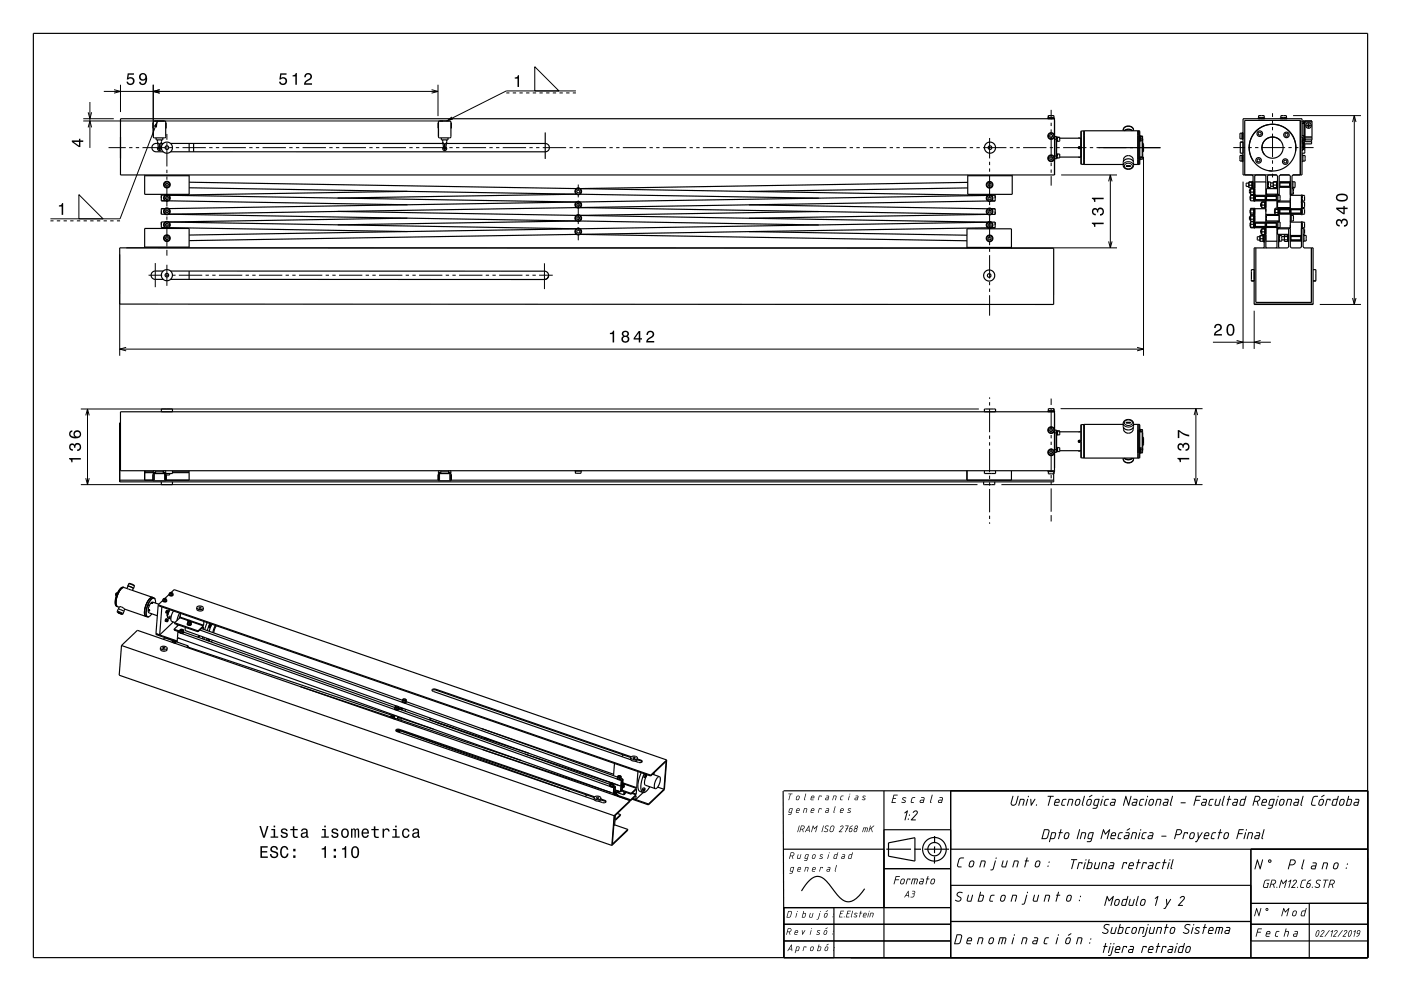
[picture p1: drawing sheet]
<svg xmlns="http://www.w3.org/2000/svg" width="420mm" height="297mm" viewBox="0 0 420 297" stroke-linecap="round" stroke-linejoin="round" font-family="sans-serif">
<g fill="none" stroke="#000" stroke-width=".35">
<path d="M10 10h400v277h-400zM45.9 36.6v1.8M46.1 36.3l3.5 .1v4.8h-3.6zM49.7 36.8v1.6M131.4 36.8v1.6M131.6 36.3l3.5 .1v4.8h-3.6zM135.2 36.8v1.6M163.5 39.7v7.9M314.1 35.6v-.3h2v17.1h-280v-16.8h280M314.3 35.3v-.7h1.7v.7M316.1 36.1h.1M324.1 39.3v9.9"/>
<path d="M324.1 39.3h.9M325 39.2h16.6l.1 10-1.9 .1M325 39.2v10.1M336.7 39.2a1.54 1.54 0 0 1 1.6-1.5 1.54 1.54 0 0 1 1.5 1.5M338.3 38.8l1.1 .4M338.3 38.8l-1.2 .4M338.3 38.7l-1.3 .5M338.3 38.7l1.2 .5M341.2 39.2v10.1M372.4 39.9h-.7v1.7h.7M372.7 35.6h17.6v16.8h-.5v-16.3h-16.6v16.3h-.5zM372.7 39.8h-.3v2h.3"/>
<path d="M377.2 35.6v-.3h2v.3M377.3 35.3v-.7h1.7v.7M377.5 39.6l.5 .1 .2 .5-.4 .3-.5-.1-.1-.4zM383.8 35.6v-.3h2v.3M384 35.3v-.7h1.7v.7M390.3 36.6l.3-.3h2.7v5.6h-2.7v1.2M391 36.3v.7h-.7h.4M391 36.5h-.2l.2 .4M391.1 36.3v5M391.1 36.3h.1M391.2 36.3v6.2h2M391.7 37.6h.5l.2-.5v.5l.5 .1h-.5l-.2 .5v-.5z"/>
<path d="M43.4 52.7h13.3M43.4 52.4v5.8h13.3v-5.8M46.8 41.3v.6h2v-.6M47.2 42.5h.1M47.2 41.9v.6M47.2 42.5a.6 .6 0 0 0 .6 .6 .6 .6 0 0 0 .6-.6M47.2 42.6l.3 2M47.3 43a1.29 1.29 0 0 0-1.7 1 1.29 1.29 0 0 0 1.2 1.5h2.1M47.5 44a.6 .6 0 0 0 0 1 .6 .6 0 0 0 .9-.4M47.7 43.1l-.1 1.5 .1 .2 .4-.3-.2-.2v-1.2M48.2 44l.2 .3M48.3 43h.6"/>
<path d="M48.4 58.5v.8M48.4 42.6l-.3 2M48.4 42.5h.1M48.4 41.9v.6M49.6 59.2l.3-.3 .5 .1 .1 .5-.4 .3-.4-.1zM49.6 55l.5-.2 .4 .3-.1 .5-.4 .2-.4-.3zM50.6 58.5l-.5-.2-1.7 .2v1.7h1.1h-1.1M50.6 58.5l122.2 2 123.3-1.9M51.1 43h81.7M56.7 54.6l116.1 1.9 117.3-1.8M56.7 56.3l116.1 1.9M56.7 43v2.5"/>
<path d="M58 43v2.5M122.1 57.4l-71.5 1.1M132.3 41.3v.6h2v-.6M132.7 42.5h.1M132.7 41.9v.6M132.7 42.5a.6 .6 0 0 0 .6 .6 .6 .6 0 0 0 .6-.6M132.7 42.6l.4 2M133.2 43.1v1.2l-.1 .1 .1 .4 .4-.3-.2-.2v-1.2M133.7 44a.6 .6 0 0 1 .1 .9 .6 .6 0 0 1-.9 0 .6 .6 0 0 1 .1-.9M133.8 43h29.7a1.25 1.25 0 0 1 1.2 1.3 1.25 1.25 0 0 1-1.2 1.2h-112.4M133.9 42.6l-.3 2M133.9 42.5h.1"/>
<path d="M133.9 41.9v.6M172.8 58.2l-71.6 1.2M172.9 57.1l.4-.2 .5 .2v.5l-.4 .3-.5-.3zM173.9 58.2l71.6 1.2M173.9 56.5l122.2 2.1 .6-.2 1.6 .1 .1 1.7h-1.2h1.1M290.1 56.3l-65.5 1.1M290.1 52.7h13.4M290.1 52.4v5.8h13.4v-5.8M296.3 55l.5-.1 .4 .3-.2 .5-.4 .2-.4-.4zM296.3 59.1l.5-.2 .4 .4-.2 .4-.4 .2-.4-.4zM298.3 58.6v.8M314.9 47h.5l.2 .4-.2 .5h-.5l-.3-.5z"/>
<path d="M314.9 40.3h.5l.2 .5-.2 .4h-.5l-.3-.4zM316.1 52.4h.1M316.1 41.4h.1M316.1 42.1h.1M316.1 46.4h.1M316.1 47.1h.1M316.1 42.9h.1M316.1 45.6h.1M316.2 40.9h.6v6.7h-.6zM316.8 41.1h.2v1.3h-.2M316.8 46.1h.2v1.3h-.2M317 41.2h.7v1.1h-.7"/>
<path d="M317 46.2h.7v1.1h-.7M317.7 41.4h5.6M317.7 47.1h5.6M323.3 41.4h.1M323.3 47.1h.1M323.3 41.4h.5M323.3 47.1h.5M323.4 44.2l.1 .2M323.4 44.2l.1-.2 .2 .4h-.2M323.4 44.2l.3 .1M323.5 44.2l.1 .1M323.6 44.1l.1 .2"/>
<path d="M323.6 44.1l-.2 .1M323.6 44.1l-.1 .3M323.6 44.2l-.1 .1M323.7 44.3l-.2 .1M323.8 47.1h.1M323.8 47.1h.3M323.9 41.4h.2M323.9 41.4h-.1M324.1 49.2h.9M325 49.3h11.7M329.3 44.2h18.6M336.8 48.3v-.5a1.48 1.48 0 0 1 1.5-1.2 1.48 1.48 0 0 1 1.4 1.2v.5"/>
<path d="M337.6 49.7h1.3v.2h-1.3zM337.6 49.8h1.3M341.7 40.6v1.8M341.8 40.8l.7 .1v1.2l-.7 .1M341.8 40.9l.7 .2M341.8 47l-.1 .9M342.5 41.5l.1 5.4-.9 .1M342.5 41.6h-.7M342.5 47.1l-.7 .1M342.5 47v.7h-.7M342.6 43.1l.2 .1v2.1l-.2 .1M372.4 46.6h-.7v1.7h.7"/>
<path d="M372.7 42.6h-.9v3.3h.9M372.7 46.4h-.3v2h.3M373.2 52.4h9.5l.3 .3v5.5M374.4 54.5h1M374.4 54.6h.1M374.4 54.5v1.8M374.4 55.9v.4M374.4 54.9h-.8v1h.8M374.4 54.6v.9M374.4 55.5v.4M374.4 54.6h1M374.4 55.5h1"/>
<path d="M374.4 56.3h1M374.9 58.5h1v.8M374.9 56.9h-.3v1h.3M374.9 56.5v1.7M374.9 58.5v1.7M374.9 58.2h.1M374.9 58.8v1M374.9 56.5v.2M374.9 56.5h1M374.9 58.2v.1M374.9 56.5h.1M374.9 56.7v.9"/>
<path d="M374.9 57.6v.7M374.9 59.3v.9M374.9 58.5v.8M374.9 56.7h1M374.9 57.6h1M374.9 58.3h1.3M374.9 59.3h1M375.4 54.6v.9M375.4 55.5v.8M375.4 56.2v.1M375.4 54.5v.1M375.4 54.6h.1"/>
<path d="M375.4 56.2h.1M375.4 52.4l.3 .3v3.7M375.7 54.4h-.3v2h.3M375.9 56.7v.9M375.9 57.6v.6M375.9 59.3v.9h-1M375.9 58.2h.1M375.9 56.5v.2M375.9 56.5h.1M376.2 58.5h3.3M376.2 54.5h3.3M376.4 58.7h2.9v1.3h-2.9z"/>
<path d="M376.4 58.8h2.9M376.4 59.8h2.9M376.4 52.4l-.2 .3v7.6h-.3v-3.9h.3M377 47.7l.5-.1 .3 .4-.2 .5h-.5l-.3-.3zM379.2 52.4l.3 .3v21.5l.2 .1M379.5 58.2h4M379.5 58.5h3.3M379.5 56.9h.2M379.5 57.9h.2M379.7 58.7h2.9v1.3h-2.9zM379.7 58.8h2.9M379.7 59.8h2.9"/>
<path d="M380 58.2h.1M380 54.4h.3v2h-.3M380.2 52.4l-.2 .3v3.8M380.3 54.6h.6v1.6h-.6M380.3 51.2h1.2M380.9 54.8h.8M380.9 55.8h.8M381.7 54.5l.1 .1M381.7 54.5l.1 1.7M381.7 55.8l.1 .4M381.7 54.5h1M381.7 54.5h.1"/>
<path d="M381.8 54.6v.9M381.8 55.5l-.1 .3M381.8 54.6h.9M381.8 55.5h.9M381.8 56.2h.9M382.3 58.4l-.1 .1M382.7 54.6v.9M382.7 55.5v.7M382.7 54.5h.1M382.7 54.5v.1M382.7 56.2h.1M383 56.5h-3.3v1.7"/>
<path d="M383 54.3h-.3v2h.3M383.1 58.5h.7v1.7h-.7M383.1 58.4l.1 .1M383.2 58.5h.1M383.5 58.5v-5.8l.2-.3h2.9l.2 .3v21.4l.3 .2h2.8l.3-.2v-7.7h.2v2.1M383.5 54.5h3.3M383.5 56.1h3.3M383.5 58.4l-.3 .1M383.7 54.7h2.9v1.2h-2.9zM383.7 54.8h2.9M383.7 55.8h2.9M383.8 42.1a3.2 3.2 0 0 0-4.5-.2 3.2 3.2 0 0 0-.2 4.5"/>
<path d="M384.9 48.2l.4-.3 .4 .3 .1 .5-.5 .2-.4-.2zM385.2 40.2l.4-.3 .5 .2v.5l-.4 .3-.4-.2zM386.8 58.5h3.4M387.1 58.2l-.3 .2M387.3 56.5h.5v1.7h-1M387.3 54.3h.3v2h-.3M387.6 54.5h.7v1.7h-.7M388.4 45.3a7 7 0 0 0-8.5-7.9 7 7 0 0 0-4.1 10.9M389.8 52.4h-2.2l-.3 .3v5.5M390.2 58.4h.2v6h-.2zM390.3 41l.4 .3M390.3 40.6h.7v.7"/>
<path d="M390.3 42.6h.2M390.3 46.4h.3v2h-.3M390.3 43.9h.2v1.2h-.2M390.4 58.6h.7v1.6h-.7M390.5 43h.1M390.5 42.1h.1M390.5 42.1v.9M390.6 46.6h.7v1.7h-.7M390.6 43.1h.1M390.6 41.3v.5h-.3M390.6 41.6h.6M390.6 43.1l-.1 1.2h.2"/>
<path d="M390.7 41.3h2.6M390.7 42.6v2M390.8 42.6v2M390.8 44.3h.2M391 43h.1M391 41.9v2.9h-.5M391 42.1h.1M391 40.7l-.2 .1 .2 .3M391 41.9v1.2M391.1 41.3h.1M391.2 43.1v2.8h-.9M393.2 41.9v1.2h-2.4"/>
<path d="M35.9 74.3l280 .1v16.8l-280-.1zM43.4 74.3v-5.8h13.3v5.8M43.4 74.1h13.3M48.4 63.4v.8M48.4 66.6v.8M48.4 68.2h.1M48.4 60.2h.1M49.5 62.5l-1.1 .1v1.6h1.1M49.5 68.2l72.6 1.2M49.5 68.2h-1.1M49.5 62.5l-1.1 .1M49.6 71.2l.3-.3 .5 .2 .1 .4-.4 .4-.4-.2z"/>
<path d="M49.7 63l.4-.1 .4 .3-.1 .5-.5 .1-.3-.3zM49.7 67l.5-.1 .3 .3-.1 .5-.5 .2-.3-.4zM50.6 66.5l-.5-.1-1.7 .1v1.7h1.1M50.6 60.2l71.5 1.2M50.6 64.2l122.2 2M50.6 66.5l122.2 2.1 123.3-2M101.2 63.4l71.6 1.2 72.7-1.2M122.1 65.4l-71.5 1.1M172.8 60.6l-123.3 1.9M172.8 68.6l-116.1 1.8M172.8 66.2l-71.6 1.2M172.8 70.2l-116.1 1.9"/>
<path d="M172.8 62.2l-122.2 2M173 61l.5-.1 .3 .3-.1 .5-.4 .2-.4-.4zM173 69l.5-.1 .3 .4-.1 .5-.5 .1-.3-.4zM173.1 65l.4-.1 .3 .4-.1 .5-.5 .1-.3-.4zM173.9 62.2l122.2 2-71.5 1.2M173.9 66.2l71.6 1.2M173.9 70.2l116 2M173.9 64.6l124.4 2v1.6h-1.1M224.6 69.4l65.3 1.1M224.6 61.4l72.6 1.2M289.9 74.4v-5.8h13.3v5.8M289.9 74.2h13.3"/>
<path d="M296.1 60.2l-122.2 2M296.2 71.3l.4-.4 .4 .2 .1 .5-.3 .3-.5-.1zM296.3 67.1l.5-.2 .3 .4-.1 .5-.4 .1-.4-.3zM296.3 63.1l.5-.2 .3 .4-.1 .5-.4 .1-.4-.3zM297.2 68.3l-123.3 1.9M297.2 62.6h1.2l-.1 1.7h-1.1M298.3 62.6h.1M298.3 68.2l-1.1 .1M298.3 66.6v.8M298.3 62.6h-1.1M298.3 63.4v.8M374.9 66.8v.4"/>
<path d="M374.9 64.9h-.3v1h.3M374.9 64.6v1.7M374.9 66.5v1.7M374.9 66.9v1M374.9 68.2h.1M374.9 68.2h1M374.9 66.5h.1M374.9 64.5v.3M374.9 64.5h1M374.9 64.5v.1M374.9 62.5v1.3M374.9 62.5l1.3-.1v6h-.3v-5.9"/>
<path d="M374.9 62.5v1.8M374.9 64.3v.1M374.9 64.8v.9M374.9 65.7v.6M374.9 63.8v.6M374.9 68.1v.1M374.9 67.2v.9M374.9 66.5v.3M374.9 64.4h1.3M374.9 64.8h1M374.9 65.7h1M374.9 66.3h1"/>
<path d="M374.9 63.8h1M374.9 66.5h1M374.9 68.1h1M374.9 67.2h1M375.9 64.8v.9M375.9 65.7v.6M375.9 63.8v.6M375.9 62.9v.9M375.9 68.1v.1M375.9 67.2v.9M375.9 66.5v.7M375.9 62.9h-1.1l.1 1"/>
<path d="M375.9 66.5h.1M375.9 62.5v.4M375.9 64.3v.1M375.9 62.5v.1M375.9 64.5v.3M375.9 64.5v.1M375.9 66.4h.3M375.9 66.2v.1M375.9 64.2v.1M375.9 68.2h.1M376.2 66.6h3.3M376.2 62.6h3.3"/>
<path d="M376.4 66.8h2.9v1.2h-2.9zM376.4 66.9h2.9M376.4 67.9h2.9M376.5 74.3v16.3h16.7v-16.3M377.7 70.6l1 .1M377.7 70.6l.1 .1M377.7 70.6l.1 1.7M377.7 71.9l.1 .4M377.7 70.9h-.8v1h.8M377.7 70.6h.1M377.8 70.7v.8M377.8 71.5l-.1 .4"/>
<path d="M377.8 72.3h.9M377.8 70.7h.9M377.8 71.5h.9M378.2 60.5l.1 .1M378.2 60.5l.1 1.8M378.2 68.6h.1M378.2 68.6h1M378.2 68.6l.1 1.7M378.2 60.9h-.3v1h.3M378.2 68.9h-.3v1h.3M378.3 60.6v.9M378.3 61.5v.8"/>
<path d="M378.3 68.6v.9M378.3 69.5v.8M378.3 60.6h.9M378.3 61.5h.9M378.3 62.3h.9M378.3 68.6h.9M378.3 69.5h.9M378.3 70.3h.9M378.7 70.7v.8M378.7 71.5v.8M378.7 72.3h.1M379 70.3v3.9l-.2 .1"/>
<path d="M379 70.4h-.3v2h.3M379.2 60.6v.9M379.2 61.5v.8M379.2 68.6v.9M379.2 69.5v.8M379.2 60.5h-1M379.2 62.2v.1M379.2 70.2v.1M379.2 60.5h.1M379.2 68.6h.1M379.2 60.5v.1M379.2 62.2h.1"/>
<path d="M379.2 70.2h.1M379.5 64.3h3.7M379.5 60.4h-.3v2h.3M379.5 68.4h-.3v2h.3M379.5 64.9h.2M379.5 65.9h.2M379.5 72.3h3.3M379.5 66.5h3.3M379.7 66.7h2.9v1.3h-2.9zM379.7 66.9h2.9M379.7 67.9h2.9M382.2 62.9v1"/>
<path d="M382.2 62.5l.1 .3M382.2 62.5l.1 1.8v-.6M382.3 62.8v.9M382.3 62.4h.9M382.3 62.4l-.1 .1M382.3 62.8h.9M382.3 63.7h.9M382.8 68.6h3.5M382.8 60.2h-6.6M382.8 64.3h.3M382.8 68.2h-6.6M382.8 61.9h.2"/>
<path d="M382.8 60.9h.2M382.8 60.3h.4M382.8 69.9h.2M382.8 68.9h.2M383 68.6v1.6h3.3M383.1 68.4v-2h-.3v7.8l-.2 .1M383.1 66.5h.7v1.7h-.7M383.1 60.3v-2h-.3v4.1M383.2 62.8v.9M383.2 63.7v.6M383.2 62.4v.1M383.2 66.5h.1"/>
<path d="M383.2 62.5v.3M383.2 64.3h.1M383.2 62.5h.1M383.2 60.3h.1M383.2 64.2h.1M383.2 68.3l-.4 .1M383.2 60.2v.1M383.2 64.2v.1M383.2 68.2v.1M383.3 70.2v4l.3 .1M383.3 70.4h.3v2h-.3M383.3 68.6h.1"/>
<path d="M383.5 64.2h3.3M383.5 60.2v.2h-.3v-.2v.1M383.5 64.4h-.3v-2h.3v4.1M383.5 68.2v.2l-.3-.2M383.5 60.3h3.3M383.5 64.6h-3.8v1.6h3.8M383.5 68.3h3.3M383.5 62.5h3.3M383.5 66.4l-.3 .1M383.6 70.6h.7v1.7h-.7M383.7 62.7h2.9v1.3h-2.9zM383.7 62.9h2.9"/>
<path d="M383.7 63.9h2.9M384.3 70.9h1.7M385.1 70.4v2M385.1 70.4h.1M385.1 70.4v1.9M385.1 72.4h.9M385.1 70.4h.9M386 70.9v1M386 71.9v.5M386 70.4v.5M386 71.9h-1.7M386 70.4l.1 .2"/>
<path d="M386.1 72.2l-.1 .1M386.3 70.4h-.2v2h.2M386.8 68.5h-.5v5.6l-.2 .2h-10.1v16.9h17.7v-16.9h-2.8l-.2-.2v-5.6h-.5M386.8 64.2h3.4M386.8 66.6h3.4M386.8 62.6h3.4M386.8 60.5h-3.8v1.7h3.8M386.8 64.4h.3v2h-.3M386.8 72.2h3.4M386.8 70.6h3.4M387 62.8h3v1.2h-3zM387 70.8h3v1.2h-3z"/>
<path d="M387 62.9h3M387 63.9h3M387 70.9h3M387 71.9h3M387.1 64.6h.7v1.6h-.7M390.2 60.4h.2M390.2 62.4h.2M390.2 68.4h.2M390.4 62.5h.7v1.7h-.7M390.4 66.6h.7v1.7h-.7M390.4 60.5h.7v1.7h-.7M390.7 68.6h.4v1.6h-.4"/>
<path d="M390.7 70.4h.2v2h-.2M390.9 70.6h.7v1.6h-.7M48.9 81.2h-2.4a1.25 1.25 0 0 0-1.2 1.3 1.25 1.25 0 0 0 1.2 1.2h2.4M51.1 83.7l112.1 .1M51.1 81.2l112.1 .1a1.25 1.25 0 0 1 1.3 1.2 1.25 1.25 0 0 1-1.3 1.3M56.7 81.2v2.5M164.5 82.5a1.25 1.25 0 0 1-1.3 1.3M375.2 84.1h.8M376 80.8h-.8v3.4h.8M376 91.1h17.7M393.7 80.8h.8v3.4h-.8M393.7 84.1h.8"/>
<path d="M35.9 127.2h.2M36.1 126.7h-.2v17.7h280v-2.4M48.4 123.4v-.8h3.3v.8M295.1 123.4v-.8h3.4v.8M314.1 123.4v-.3h2v18.2h-2v-.2M314.3 123.1v-.6h1.7v.6M314.7 128.7l.4-.3 .5 .3v.5l-.5 .2-.4-.2zM314.7 135.3l.4-.2 .5 .2v.5l-.5 .3-.4-.3zM316.1 123.4h-280v17.7h280M316.1 123.9h.1M316.1 130.1h.1M316.1 129.4h.1"/>
<path d="M316.1 135.1h.1M316.1 134.4h.1M316.1 130.9h.1M316.1 133.6h.1M316.2 128.9h.6v6.7h-.6zM316.8 129.1h.2v1.3h-.2M316.8 134.1h.2v1.3h-.2M317 129.2h.7v1.1h-.7M317 134.2h.7v1.1h-.7M317.7 129.4h6.4M317.7 135.1h5.6M323.2 129.4h.1"/>
<path d="M323.3 129.4h.6M323.3 132.2l.2-.3 .4 .3M323.3 135.1h.1M323.4 135.1l-.2 .1h.7l-.2-.1M323.4 132.3l.1 .1M323.4 132.3l.1-.2 .2 .3h-.2M323.4 132.3h.2M323.5 132.2l.1 .1M323.6 132.3h.1M323.6 132.3v.1M323.6 132.3l-.1 .1M323.6 132.3h-.1"/>
<path d="M323.6 132.2l.1 .1M323.6 132.2l-.2 .1M323.6 132.2v.1M323.7 132.3l-.2 .1M323.7 135.1h.1M323.8 135.1h-.5M323.8 135.1h.3M323.9 129.4h.1M324.1 127.2v10M324.1 127.2h.9M324.1 137.2h.9M325 127.2v10"/>
<path d="M336.7 137.3a1.54 1.54 0 0 0 1.6 1.5 1.54 1.54 0 0 0 1.5-1.5M336.7 127.2h-11.7M336.8 128.1v.6a1.48 1.48 0 0 0 1.5 1.1 1.48 1.48 0 0 0 1.4-1.1v-.6M337 137.3a1.91 1.91 0 0 0 2.6 0M337.1 137.3a1.82 1.82 0 0 0 2.4 0M337.6 126.6h1.3v.2h-1.3zM337.6 126.7h1.3M339.8 127.2h1.7l.2 .2v9.7l-.2 .2-16.5-.1M341.2 127.2v10M341.7 129.4l.9 .2-.1 5.4M341.7 128.6l.1 .8M341.7 134.1v1.8"/>
<path d="M341.8 134.3l.7 .2v1.1l-.7 .1M341.8 134.8h.7M341.8 129.2l.7 .1M341.8 128.7l.7 .1v.7M342.5 135.4l-.7 .1M342.6 131.1l.2 .1v2.1l-.2 .1M35.9 143.9h10M43.4 141.1v2.8M43.4 141.4h2.5M43.4 141.7h2.5M45.9 142.2v1.7M45.9 141.9h3.8"/>
<path d="M46 141.9h.1M46.1 141.7l.1-.1 .3 .1M46.3 141.1l-.4 .3M46.6 141.1v.6h-.7M48.4 144.4v.8h3.3v-.8M49 141.4v-.3v.6h.7M49.1 141.7v-.1l.4 .1M49.3 141.1l.4 .3v2.7h-3.8v-2.7M49.6 141.9h.1M49.7 142.2l.1 1.7zM49.7 143.9h81.7M49.8 142.5v1.1"/>
<path d="M50.9 141.9v.4h-1.1M51.7 141.1v.8h-5.8M51.7 141.4h5M51.7 141.7h5M56.7 141.1v2.8M131.4 142.2v1.7M131.4 141.9h3.8M131.5 141.9h.1M131.6 141.7l.1-.1 .3 .1M131.8 141.1l-.4 .3v2.7h3.8v-2.7l-.4-.3M132.1 141.1v.6h-.7M134.5 141.4v-.3v.6h.7"/>
<path d="M134.6 141.7v-.1l.4 .1M135.1 141.9h.1M135.2 142.2l.1 1.7zM135.2 143.9h180.7M135.3 142.5v1.1M172.4 141.1h2M172.5 141.2v.6h1.7v-.6M289.9 141.1v2.8M294.9 144.4v.8h3.3v-.8M295.1 141.1v.8h3.4v-.8M303.2 141.1v2.8M314.3 141.3v.7h1.7v-.7"/>
<path d="M316.1 140.2v.1M34.7 178.4h.1M34.7 178.4l.2 .1M34.7 178l.3 .1M34.7 178v.4M35 178.1l-.1 .3M35.2 177.8l-.2 .3M35.2 177.7h-.3l-.2 .3M37.2 176.1h-.1a4.6 4.6 0 0 0-2.3 3.8v1.1l.2 .7M37.2 176.1h.1M37.2 176.1l-.5 .1-.6 .5a5.7 5.7 0 0 0-1 5M38.1 176.4l.5 .2"/>
<path d="M38.1 176.4l-1.5-.4-.7 .6-.6 .9-.6 1.5-.2 1.4 .2 1 .5 .4M38.3 175.7l1.7 .6M38.3 175.7h.1M38.3 175.7l.4-.8 1 .2 .6 .5-.3 .8M38.6 176.6h.1M38.6 176.6l7.1 2.4M39.9 176.3l-1.5-.6-.3 .7M39.9 176.3l-.2 .6M40 176.3v.1M40 176.4h-.1M45.7 179l.2 .1M45.7 179.1v-.1a4.1 4.1 0 0 0-2.3 3.8l-.1 1.3 .5 .6"/>
<path d="M45.7 179.1l.5 .1M46.2 179.2h-.1a4.6 4.6 0 0 0-2.3 3.9v1.2l.4 .6M46.2 179.2l.3 .4M46.5 179.6a.67 .67 0 0 0-.7-.4 .67 .67 0 0 0-.6 .6 4.9 4.9 0 0 0-1.1 4.9l.6 .1M46.5 179.6l.1 1.1M48.8 180l-1.4 1.3M48.8 179.9l.3 .5a.62 .62 0 0 0 .9-.4M48.8 179.9l.6 .4 .6-.3M48.8 179.9h.1M48.9 179.7l-.1 .2M48.9 179.6l.5 .3 .5-.2M48.9 179.6l.5-.2 .5 .3"/>
<path d="M48.9 179.6v.4l.5 .2 .4-.1 .1-.4M49.4 179.5l.2 .1M49.4 179.5l-.2 .1M49.4 179.5l-.2 .2h.5M49.4 179.5h.3M49.4 179.5h.1M49.6 179.6l.1 .1M49.7 179.5v.2M49.7 179.5l-.1 .1M49.9 179.8l.1 .2M50 180h.1M50.7 178.2l-1.3 1.2"/>
<path d="M50.7 178.1a.62 .62 0 0 0 .5 .5 .62 .62 0 0 0 .7-.4M50.7 178.1l.5 .4 .7-.3M50.8 177.9l-.1 .2M50.8 177.8l.5 .3 .5-.2M50.8 177.8l.5-.2 .5 .3M50.8 177.8v.5l.5 .1 .4-.1 .1-.4M51.3 177.7l.2 .1M51.3 177.7l-.3 .1M51.3 177.7l-.2 .2h.5M51.3 177.7h.3M51.3 177.7h.1M51.3 177.6l.9-.9 147.7 51.1"/>
<path d="M51.5 177.8l.1 .1M51.6 177.7v.2M51.6 177.7l-.1 .1M51.8 178l.1 .2M35.1 181.7l.1 .1M35.2 181.8h.1M35.2 181.8l.5 .2M35.4 182.6l1.8 .7-.4 .8-.9-.2a.66 .66 0 0 1-.7-.7zM35.6 183.6l.7 .3zM36.4 181.9h-.6l-.3 .6M36.4 181.9h.1M36.4 181.9l1 .6"/>
<path d="M36.4 193.5l4.8-4.6 147.7 51M36.4 193.5l147.7 51M36.4 193.5l-.7 8.9 147.7 51M37.4 182.6l6.8 2.3M37.4 182.5l-.3 .7M43.7 184.7l.2 .1M44.5 181.5h.1M44.6 182.8h-.1M44.6 182.8h.2M44.6 182.8h.1M44.6 181.3l-.1 .2M44.6 182.9v.1"/>
<path d="M44.6 182.9h.1M44.6 182.9l.1 .1M44.6 182.8v.1M44.6 182.8l.1 .1M44.6 183l.1 .1M44.6 183h.1M44.7 182.9v.1M44.7 183v.1M44.7 183h-.1M44.7 182.8h.1M44.7 182.9l.1 .1M44.7 183l.1 .1"/>
<path d="M44.7 183h.1M44.7 184.8l-.5 .1M44.7 182.9h.1M44.8 183h-.2M44.8 183h-.1M44.8 183.1h-.1M44.8 182.8v.1M44.8 182.8h.1M44.8 182.9h.1M44.8 182.8v.2M44.8 183h.1M45.4 180.8h.1"/>
<path d="M45.5 180.8l.1-.2 .1 .2M45.5 180.8h.1M45.5 180.7h.1M45.5 184l-.8 .8M45.5 180.7h.2M45.5 180.7l.1 .1M45.6 180.7v.1M45.7 180.7v.1M45.7 180.7h-.1M45.7 180.7h.1M45.7 180.8h-.1M46.8 189.9l-.1 .3 5.2 1.8"/>
<path d="M46.8 189.9l6.3 2.2M46.8 189.8v.1M47.4 181.5l147.7 51.1M47.4 181.5l-.6 8.2 .1 .3M47.4 181.3l147.7 51M47.4 181.3v.2M47.6 181.1l-1.8-.7a2.78 2.78 0 0 0-1.2 3.2l2.6 .9M48.1 194.1l.4-.3a1.27 1.27 0 0 1 1.6 .5M48.1 194.1a1.17 1.17 0 0 0 2 .2M48.1 194.1v.5a1.17 1.17 0 0 0 2 .1v-.4M48.5 181.9l-.6 8.4 4.1-3.9M49 191.6l.4-.4 2.5 .8"/>
<path d="M49.7 186l.1 .2M49.7 186v.2M49.7 185.9l.3 .1M49.7 185.9v.1M49.9 183.5v.2M49.9 183.4v.3M49.9 183.4l.3 .2M49.9 185.5l.3 .1M49.9 185.5l-.2 .4M49.9 185.5h.1M49.9 183.7h.1M50 185.5l.4 .2"/>
<path d="M50 185.5h.1M50 185.5l-.3 .5M50 185.5h-.3l-.2 .5 .5 .3M50 183.1l.4 .1M50 183.1l-.1 .3M50 183.1h.5M50 186.1l.1 .2 .1-.1-.2 .1M50 186.1v.2M50 186v.1M50.1 183l-.2 .5M50.1 186.2h.1M50.1 186.2h.2"/>
<path d="M50.2 183h.1M50.2 183h-.3l-.2 .5 .5 .3M50.2 184.2h.1M50.2 184.6l.1 .6 .9 .3M50.2 183.6v.1M50.2 185.8l-.1 .4M50.2 184.1h.1M50.2 183.8v.8M50.2 185.6l-.2 .4M50.2 185.6l.2 .1M50.2 184v.1M50.2 183.7l.1 .1"/>
<path d="M50.2 183.7v.1M50.2 185.8h.2M50.2 185.8h.1M50.3 186.2h.1M50.3 184.1v.1M50.3 183.8l-.1 .7M50.3 184.1h.1M50.3 184.1l-.1 .1M50.3 183.6h.1M50.3 183.6l.2 .1M50.3 183.8h-.1M50.3 185.9v.3"/>
<path d="M50.3 183.8v.3M50.4 183.2l-.2 .4M50.4 185.8l-.2-.1-.2 .4M50.4 185.8h.1M50.4 185.7v.1M50.4 183.8l-.2 .8M50.4 185.8l-.1 .4M50.4 183.7l-.1 .1M50.5 183.1l-.1 .1M50.5 183.1l.1 .1M50.5 185h.3v.3M50.5 185l.1 .3h.2"/>
<path d="M50.6 183.2h-.2l-.2 .5M50.6 183.2v.1M50.6 183.2h.1M50.6 183.3l-.1 .4M50.6 183.3l-.3 .3M50.6 183.3h.1M50.7 183.1l-.1 .1M51.1 182.8l-.5 .5M51.2 184.9l-.4 .4M51.2 184.9l-.2-.2-.5 .3M51.2 184.9h.1M51.6 192.4v.1"/>
<path d="M51.6 192.3l.2-.1zM51.8 192.1l.3 .1 .3-.1M51.8 192.1l.4-.2 .2 .2M51.8 192.1v.5l.6-.1M52 183.1l-.6 1.3-.2 1.3 .2 .5 1 .4M52.2 188.6v.2l1.3 .5M52.2 188.6l1.5 .5M52.3 192.7h.1M52.3 186.6l7.1 2.5M52.3 186.6v.3l7.1 2.4M52.4 192.5h.1M52.4 192.1v.4"/>
<path d="M52.6 192.7h-.3M52.6 192.7v.1M52.6 192.4l-.2-.1a.23 .23 0 0 1 .2 .3 .23 .23 0 0 1-.3 .1M52.6 192.4v.4M52.6 192.4v.3M53.1 187.2l.2 .4M53.1 192.4l-.7-.3 4 1.5M53.2 191.1l.9 .3M53.2 191.1l130.7 46.7M53.2 191.1h.1M53.3 187.2v.3M53.3 189.4l-.2 3"/>
<path d="M53.3 189.4l.6 .2M53.5 187.3l-1.3 1.3M53.8 183.7l-.7 2.3M53.9 189.3v.3M53.9 189.3a.7 .7 0 0 0 1.1 .1M53.9 189.3h.1M53.9 189l-.6 .4M53.9 188.9v.5l.3 .2M53.9 188.9l.3 .3M53.9 185.1l-1.6 1.5M53.9 185.1l2.6 .9M54 185l-.1 .1"/>
<path d="M54 185l2.8 .9M54 184.5l-.3 .8M54.1 183.8l-.1 1.2M54.2 188.8l.4-.1 .2 .1M54.2 188.8l.1 .1M54.2 188.8v.2M54.2 189.6l.6 .1M54.2 189.2v.4M54.2 189h.1M54.4 188.6h-.1a.29 .29 0 0 0-.3 .4 .29 .29 0 0 0 .4 .2h.1M54.4 188.6l-.5 .3M54.4 188.6l.7 .3"/>
<path d="M54.4 188.6h.3a.28 .28 0 0 1 .3 .4 .28 .28 0 0 1-.5 .2M54.5 189.9l63.9 22.8M54.5 189.2h-.3M54.5 189.2h.3M54.8 188.8l-.5 .1M54.8 188.8l-.2 .2h-.3M54.8 189.2v.5M55 189.3v.1M55 189.4l-.3 .4-.8-.2M55 189.4l63.4 22.7M55.1 188.9l-.3 .8M55.1 188.9l-.3 .3"/>
<path d="M55.5 188v1l63.4 22.6M56.1 186.9a.62 .62 0 0 0 .6 .5 .62 .62 0 0 0 .6-.4M56.1 186.9l.4 .3M56.2 186.8l-.1 .1M56.2 186.8h.1M56.3 186.6l-.1 .5 .2 .1M56.3 186.6l.4 .2M56.3 186.4l.5 .3 .5-.2M56.3 186.4v.2M56.3 186.3l.2-.1zM56.3 193.9l61.2 20.5M56.4 193.6l-.2 .5"/>
<path d="M56.4 193.6l-.4 .4M56.4 187.2l.3 .1M56.5 186l.6 .1M56.5 186v.5l.3 .1 .3-.1v-.4M56.5 186h.1M56.7 186.8v.5M57.1 186l3.9 1.4M57.1 186.3l.2 .2M57.1 186.3l.2 .1M57.1 186.2l3.9 1.4M57.1 186.1h.1M57.2 187.2l-.5 .1"/>
<path d="M57.3 186.5l-.6 .3M57.3 186.4l-.1 .8M57.3 186.4v.1M57.3 187l-.3 .3-.5-.1M57.3 187v-.1l-.1 .3M59 182.1l.4-.4a1.29 1.29 0 0 1 1.6 .5M59 182.1a1.17 1.17 0 0 0 2 .1M59 182.1l-.1 .4a1.17 1.17 0 0 0 2 .2l.1-.5M59.4 189.1v.2M59.7 182.1l.3-.1 .3 .2-.5 .1zM59.8 190.5l-.5 .5M59.9 188.8l60.7 21.7"/>
<path d="M60 190.6l-.5 .4M60.4 188.4l60.3 21.5M60.8 190.8l-.1 .7M60.9 187.9h.1M61 187.9l-1.6 1.4M61 187.9l-.1 .7M61 187.6l-1.6 1.5M61 187.4v.2M61.1 186.3l-.1 1.1M61.1 191l.2 .7M61.9 191.3l.2 .6M62.1 186.6l-.7 2.1"/>
<path d="M62.4 191.4l-.1 .6M62.6 191.5l-.1 .6M62.6 192.1h.1M62.6 188l.3 .1M62.7 191.5l-.1 .4M62.7 188.1h.1M62.7 191.7l-.1 .2M62.7 191.7h.1M62.7 191.5v.2M62.8 191.7l-.2 .2M62.8 191.6v.1M62.9 188.1h-.2"/>
<path d="M62.9 191.6l-.3 .5M62.9 186.9l-.7 2.1M62.9 187.8h.1M62.9 187.8l.1 .1M63 187.1h.2M63 187.4l.1 .2M63 187.4v.5M63 187.6h.1M63 187.6l-.1 .2M63.1 187.4l-.1 .2M63.1 187.6l-.1 .3M63.2 187.1v.6l-.3 .4"/>
<path d="M63.2 187.1l-.3 .4v.6M63.2 187.2v-.1a.75 .75 0 0 0-.5 1M63.5 187.1l-.8 2.1M63.8 191.9l-.6 .5M64.6 187.4l-.8 2.2M64.9 187.5l-.8 2.2M90.1 205.8l27.1 9M117.1 215.1h.1M117.2 215l-.1 .1M117.2 214.8l.5 .2M117.4 214.5l.3 .2 .3-.2M117.4 214.5v.2"/>
<path d="M117.4 214.7l.1 .1M117.7 215l-.1 .3M117.9 214.9a.4 .4 0 0 1-.5 .1 .4 .4 0 0 1-.1-.5l.1-.1-.2 .1-.1 .6M117.9 214.9l-.2 .1M118 214.5l.2 .1M118 214.5a.23 .23 0 0 1 .2 .2 .23 .23 0 0 1-.3 .2M118 214.5h-.6M118 214.5h.1M118 214.5l-.1 .3h-.4M118.1 215.4h-.2M118.2 214.6v.3h-.3M118.2 214.6h.1"/>
<path d="M118.2 214.6l-.1 .8M118.2 215.3l-.2 .1M118.2 215.2v-.2l-.1 .4M118.2 215.2v.3M118.2 215.2l38 12.7M118.2 215.2v.1M118.3 212.4l.4 .3M118.3 212.4a.62 .62 0 0 0 .6 .5 .62 .62 0 0 0 .6-.4M118.4 212.4l.4 .3M118.4 212.3l-.1 .1M118.4 212.2v.1M118.4 212l.4 .2"/>
<path d="M118.4 212v.4M118.5 211.8l.1 .2 .5 .2M118.5 211.8l-.1 .2M118.6 211.7h.1l-.2 .1zM118.7 211.7l.3 .2 .3-.1M118.7 211.7l.3 .4 .3-.3M118.7 219l1-.2 58.4 20.2M118.8 212.2v.5M118.9 214.6l-.6-.2-.1 .7M119 212.9l63.8 22.8M119 218.8a.54 .54 0 0 0 .4 .5 .54 .54 0 0 0 .6-.3M119 218.8l.8 .1"/>
<path d="M119.1 212.2h-.3M119.2 218.8h.3M119.2 211.7h.1M119.2 215.5v-.6l10.8 3.6M119.2 211.7h-.5M119.2 211.7l.1 .1M119.2 214.7v.8M119.3 215l.6 .2M119.3 212.6l-.5 .1M119.3 211.7l.2 .2M119.3 211.7l.1 .3-.3 .2M119.3 218.8l51.5 18.4"/>
<path d="M119.3 211.8l64.2 22.9M119.4 212.2h-.3M119.4 212.2l-.1 .4M119.5 212.3v.2M119.5 212.4l-.2 .2M119.5 212.3h.2l-.2 .1M119.5 212.3h.1M119.5 212.5l-.2 .2h-.6M119.5 212.5l63.4 22.6M119.5 211.9v.5M119.5 211.9l-.1 .3M119.7 212.5h.1"/>
<path d="M119.7 212.3l.3 .2 .3-.1M119.7 212.3l.3-.1 .3 .2M119.7 212.3v.2M119.9 215.2h.1M120 219h.1M120.1 212.7h.1M120.3 215.3l-.1 .6M120.3 212.4l-.2 .3M120.4 212.7h-.1M120.5 212.6l-.2 .1M120.5 212.6l-.1 .1M120.5 212.4l-.3-.1 .3 .3"/>
<path d="M120.5 212.4l-.1 .3M120.5 212.4v.2M120.5 212.2v.6M120.6 212.2l.6 .2M120.6 210.2l.5 .4 .7-.2M120.6 210.2a.62 .62 0 0 0 .6 .5 .62 .62 0 0 0 .6-.4M120.7 210.1l-.1 .1M120.7 209.8l.3-.3a.28 .28 0 0 0-.3 .4 .28 .28 0 0 0 .5 .1h.2M120.7 209.8l.4 .3M120.7 209.8l-.1 .5 .5 .2M121.1 210.1v.4M121.2 210.7l63.9 22.8"/>
<path d="M121.4 210l-.3 .1M121.5 209.5l.1 .1M121.5 209.7l-.2 .2-.4-.1M121.5 212.5v.7M121.6 209.6l.2 .1M121.6 209.6l.1 .2-.3 .2M121.6 210.5h-.5M121.7 210h-.3M121.7 210l-.1 .5M121.7 210.2l-.1 .3M121.7 210.1l.1 .2M121.8 209.7l-.1 .5"/>
<path d="M121.8 209.7l-.1 .3M121.8 210.3l63.4 22.6M121.8 210.3v.1M129 215.2a.34 .34 0 0 0-.2 .4 .34 .34 0 0 0 .4 .3l7.2 2.5M129.5 215.4l-.6 .2M129.5 207l1.1-.2 58.5 20.2M130.6 216.4l27.9 9.3M144.4 218.3l39.6 13.7M144.8 224.7l38.2 12.8M145 221.2h.1M145.2 221.2l.4 .1M145.2 221.2h.4"/>
<path d="M145.2 221.2l.3 .1M145.2 221.2h.1M145.3 221v.1M145.4 221.1l-.4 .1M145.5 221.3h.1M145.6 221.2v.1M145.7 221.5l.4-.2zM145.7 221.2l.1 .1M145.8 221.3l-.2 .1M145.8 221.3l-.1 .2M146.3 221.4l-.1 .2M146.4 221.4v.3"/>
<path d="M146.6 221.5v.3M146.8 221.5l-.1 .3M147.7 221.9l-.2 .2M157.4 226l25.9 8.6M175.9 238.3l-.5 .4M178.1 239.1l.4-.4a1.32 1.32 0 0 1 1.6 .5M178.1 239.1a1.17 1.17 0 0 0 2 .1M178.1 239.1v.4a1.17 1.17 0 0 0 2 .1v-.4M178.3 238.8l-58.5-20.2h-.9a.34 .34 0 0 0-.2 .4 .34 .34 0 0 0 .3 .3l59.2 20.4M178.8 239l.7 .2-.5 .1zM180.1 239.7l1.5 .7M180.1 239.4l1.2 .5a.41 .41 0 0 1 .3 .5 .41 .41 0 0 1-.6 .2l-1.7-.5"/>
<path d="M182.8 235.5l.7 .3 .5-.3M182.8 235.3v.2M182.8 235.3l.2 .3M182.9 234.8l.1 .3M182.9 234.8l-.1 .5M183 235.6l.5 .1M183 235.1l.3 .1M183 235.1v.5M183.1 234.8l.4-.1 .2 .2M183.1 234.8l.6 .1M183.1 234.8l.2 .3 .4-.1M183.3 235.2l.2 .1"/>
<path d="M183.3 234.6l-.4 .2M183.3 234.6l.3 .1M183.4 235.9l.6 .2M183.5 235.3v.4M183.6 234.7h-.4a.26 .26 0 0 0-.3 .2 .26 .26 0 0 0 .4 .3M183.6 234.7a.3 .3 0 0 1 .3 .4 .3 .3 0 0 1-.5 .1h-.1M183.6 234.7l.4 .4M183.7 234.9v.1M183.7 234.9h.1M183.9 234.8l2.2 .8M183.9 237.8h.1M183.9 234.8l1.4 .5"/>
<path d="M183.9 237.8v.4M183.9 238.2v-.4l.4-.3-.1 .8M183.9 235.3l.1 .2M184 235.1l-.5 .2M184 235.1l-.1 .4-.4 .2M184 237.2l.3 .1M184 235.5l-.1 .3-.4 .1-.7-.4M184 235.5l.5 .2M184 236.1l-.1 1.7M184.1 236.1l.3-.3-.1 1.5M184.1 237.5l-.2 .3M184.2 228.8l-.3 3.7"/>
<path d="M184.3 238.3h.1M184.3 237.3l-.4 .3M184.4 237.6h-.1M184.4 237.8h.2M184.4 237.8h-.1M184.4 237.3l.3 .1zM184.4 236.7l1.6 .6M184.5 235.7l-.5 .4M184.5 235.7l-.2 2.6M184.6 237.5l-.2-.2-.5 .5M184.6 237.5l-.2 .1M184.6 237.5l-.3 .2"/>
<path d="M184.6 238.3h-.3M184.6 237.8v.5M184.7 237.4l.1 .1M184.7 237.4v.3l-.3 .1M184.7 237.5l2.3 .7M184.8 236.9l.3 .2 .6 .1M184.8 238v.1M184.8 238.1l-.2 .3M184.8 238.1l-.4 .3M184.8 238.1l.5 .1M184.8 237.5l-.2 .8M184.8 237.5l-.2 .3"/>
<path d="M184.9 237a.56 .56 0 0 0 .4 .5 .56 .56 0 0 0 .5-.2l.1-.1M184.9 236.9l.6 .2M185.1 233.2a.62 .62 0 0 0 .5 .5 .62 .62 0 0 0 .7-.4M185.1 233.2l.5 .4 .7-.3M185.1 238.6l.2-.2v.3M185.1 233.1v.1M185.2 233.1v.3M185.2 233.1h-.1M185.2 233.4l.5 .2M185.2 232.6v.3M185.2 232.6v.8M185.2 232.9l.3 .1"/>
<path d="M185.3 238.7l3.7 1.2M185.3 238.4l3.8 1.3M185.3 238.2l-.3 .4M185.3 238.2v.5M185.4 232.7l.3-.2 .3 .2M185.4 232.7l.3 .2 .3-.2M185.4 232.7l.1 .2h.4M185.5 233l.2 .1M185.7 233.7l.6 .2M185.7 233.1v.5M185.9 232.5h-.4a.24 .24 0 0 0-.3 .2 .24 .24 0 0 0 .3 .3M185.9 232.5l-.7 .1"/>
<path d="M185.9 232.5a.32 .32 0 0 1 .2 .5 .32 .32 0 0 1-.5 0h-.1M185.9 232.5l.3 .1v.4M186 232.9h-.1M186 232.7v.2M186.1 236.7l.4 .1M186.2 235.6h.1M186.2 233.1l.1 .2M186.2 233l-.5 .1M186.2 233v.4l-.5 .2M186.2 235l.4 .1M186.3 233.3l.5 .2M186.3 233.9l-.3 3.4"/>
<path d="M186.3 237l2.9 1M186.3 234l.4-.4-.1 1.5-.4 .4zM186.4 235.4l-.2 .2M186.5 236.8l-.5 .5M186.5 236.8l2.7 1M186.6 235.3l-.1 1.5-.4 .3 .1-1.5zM186.6 235.2l-.5 .4M186.7 234.6l.2 .1M186.8 233.5l-.5 .4M186.8 233.5l-.3 3.3M186.8 235.4h-.2M186.9 234.7l4 1.4"/>
<path d="M186.9 234.9l3.9 1.4M186.9 226.3l-.5 .4M186.9 234.7h.1M186.9 234.7l-.2 .2M186.9 234.7v.5l-.3 .1M187.1 235l-.2-.1 .2 .3-.3 .2M187.1 235l-.1 .3-.2 .1M187.1 235l-.1 .8M187.1 237.3l-.1 .9M187.1 237.6l.3 .1M187.1 235.7l-.1 .3-.4 .1M187.1 235.7l-.5 .2 .4-.1"/>
<path d="M187.1 235.7v-.2l-.1 .3M187.1 237.3v.8l.3-.4M187.5 237.4l-.1 .3M187.5 237.4v.4l-.5 .4M188.9 239.9v.3l-4.7 4.4-.6 8.4 4.6-4.4M188.9 239.9l-4.8 4.6M189.1 239.7l-.1 .2M189.1 227.1a1.17 1.17 0 0 0 2 .1M189.1 227.1l.4-.4a1.27 1.27 0 0 1 1.6 .5M189.1 227.1v.4a1.17 1.17 0 0 0 2 .1v-.4M189.2 237.8v.2M189.2 226.8l-58.6-20.3h-.8a.34 .34 0 0 0-.3 .4 .34 .34 0 0 0 .4 .3l59.2 20.5"/>
<path d="M189.4 237.8l1.2 .4M189.5 239.5l4.9 1.7M189.6 237.6l1.1 .4M189.7 239.3l4.7 1.7M190.3 228.1l1.4 .5 .6-.1 .2-.3M190.6 238.5h.1M190.6 238.2l-1.5 1.5M190.6 238.5l-1.6 1.4M190.7 238l-.1 .2M190.7 236.6h.1M190.8 236.5v.1M190.8 236.5l-1.6 1.5"/>
<path d="M190.8 236.6l-.1 1.4M190.8 236.3l-1.6 1.5M190.9 236.1l-.1 .2M191.1 227.7l1.4 .6M191.1 227.4l1.2 .5 .2 .3M191.2 231.2l-.3 4.9M192.2 231.6l-.8 2.4-.1 2 .3 1 1.1 .5M192.5 228.2h.1M192.8 237.5l-2.2 2.1 .1-1.1M193.1 236.8l-.1 .1M193.1 236.8h.1M193.1 231.9l-.7 1.9-.3 1.7 .1 1.4 .5 .6"/>
<path d="M193.2 236.5h.1M193.2 236.5l.1 .1M193.2 236.5l-.1 .3M193.3 236.6h-.2v.4l.1-.2M193.3 236.6l-.1 .2M193.3 236.2v.6l-.3 .4M193.3 236.2l-.3 .4v.6M193.3 236.2l-.4-.1-.3 .5v.4l.4 .2M193.5 232.8h-.1M193.5 232.8h.1M193.6 233h-.2M193.6 232.3v.2"/>
<path d="M193.6 232.5h.1M193.6 232.5l-.1 .3M193.6 232.9l-.4 1.4 .2 .9 3 1.2M193.7 232.5v-.2l-.3 .3 .2 .2M193.7 232.5l-.1 .3M193.7 232.1l-.1 .9M193.7 232.1l-.3 .4v.5M193.7 232.1l-.4-.1-.3 .4v.5l.4 .1M194 232.2l-.4 .7M194.8 235.8l-1.1 1.4-1 .3M195.1 232.6l4.6-4.5-.6 8.4M195.1 232.3v.3"/>
<path d="M195.6 232l2.1 .8M196.1 231.6l-.1 .6M197.2 235.9l1.9 .6M197.7 232.8l.2 .4v.8a2.59 2.59 0 0 1-1.5 2.4M197.7 232.8a3.2 3.2 0 0 0-1.4 3.5l.1 .1M199.1 236.5l-4.7 4.5M199.9 227.8l-4.8 4.5M199.9 227.8l-.7 8.9-4.8 4.5M234.8 237.1l.2 49.9v-15h50M234.9 237h175.1M265 237v50M285 237v50"/>
<path d="M184.1 244.5l-.7 8.9M184.3 247.2l3.9 1.4M184.4 245.5v.1M184.5 244.3l-.1 1.3M185.1 243.8l.9 .3M186 244.1l-1.6 1.5M186 244.1v.3l-1.6 1.5-.1 1.3-.3 .3M188.2 248.6v.2l-4.8 4.6M194.4 241v.2M235 254.5h30M265 248.7h20M265.7 254.5h7.4"/>
<path d="M274.1 254.5h2M274.3 258.1l-7.9-1.5v-4l7.9-1.5v7M277.1 254.5h7.4M280.2 256.7l-.1 2.1M280.2 253.7v2M280.2 250.6v2.1M285 254.5h125M375 254.5v32.5M235 277h50M250 272v15M259.2 266.4a7.1 7.1 0 0 1-4.9 3.9 5 5 0 0 1-3.8-2.8l-.7-.8a9.5 9.5 0 0 0-4-4 4 4 0 0 0-4 2.1l-1.5 2.2M265 260.3h20"/>
<path d="M285 276.2h90M285 265.3h90M375 277h35M375 270.7h35M392.5 270.7v16.3M235 282h50M375 282h35"/>
<circle cx="392.3" cy="37.6" r=".82"/>
<circle cx="50" cy="59.3" r="1"/>
<circle cx="50" cy="44.2" r="1.67"/>
<circle cx="50" cy="59.3" r=".83"/>
<circle cx="50" cy="55.3" r=".83"/>
<circle cx="50" cy="55.3" r="1"/>
<circle cx="50" cy="44.2" r=".55"/>
<circle cx="173.4" cy="57.4" r="1"/>
<circle cx="173.4" cy="57.4" r=".83"/>
<circle cx="296.7" cy="59.4" r="1"/>
<circle cx="296.7" cy="55.4" r="1"/>
<circle cx="296.7" cy="59.4" r=".83"/>
<circle cx="296.7" cy="55.4" r=".83"/>
<circle cx="296.8" cy="44.2" r="1.67"/>
<circle cx="296.8" cy="44.2" r=".55"/>
<circle cx="315.1" cy="47.4" r="1"/>
<circle cx="315.1" cy="40.8" r="1"/>
<circle cx="315.1" cy="40.8" r=".83"/>
<circle cx="315.1" cy="47.4" r=".83"/>
<circle cx="323.6" cy="44.2" r=".31"/>
<circle cx="338.2" cy="49.1" r="1.63"/>
<circle cx="377.3" cy="48.1" r=".83"/>
<circle cx="377.7" cy="40.1" r=".83"/>
<circle cx="381.5" cy="44.2" r="7"/>
<circle cx="381.5" cy="44.2" r="3.2"/>
<circle cx="385.3" cy="48.4" r=".83"/>
<circle cx="385.7" cy="40.4" r=".83"/>
<circle cx="50" cy="71.4" r="1"/>
<circle cx="50" cy="71.4" r=".83"/>
<circle cx="50" cy="67.4" r=".83"/>
<circle cx="50" cy="63.4" r="1"/>
<circle cx="50" cy="67.4" r="1"/>
<circle cx="50" cy="63.4" r=".83"/>
<circle cx="173.4" cy="69.4" r="1"/>
<circle cx="173.4" cy="69.4" r=".83"/>
<circle cx="173.4" cy="65.4" r=".83"/>
<circle cx="173.4" cy="65.4" r="1"/>
<circle cx="173.4" cy="61.4" r=".83"/>
<circle cx="173.4" cy="61.4" r="1"/>
<circle cx="296.7" cy="71.4" r="1"/>
<circle cx="296.7" cy="67.4" r=".83"/>
<circle cx="296.7" cy="71.4" r=".83"/>
<circle cx="296.7" cy="63.4" r="1"/>
<circle cx="296.7" cy="63.4" r=".83"/>
<circle cx="296.7" cy="67.4" r="1"/>
<circle cx="50" cy="82.5" r=".55"/>
<circle cx="50" cy="82.5" r="1.67"/>
<circle cx="296.5" cy="82.6" r="1.67"/>
<circle cx="296.5" cy="82.6" r=".55"/>
<circle cx="315.1" cy="128.9" r="1"/>
<circle cx="315.1" cy="135.6" r="1"/>
<circle cx="315.1" cy="128.9" r=".83"/>
<circle cx="315.1" cy="135.6" r=".83"/>
<circle cx="323.6" cy="132.3" r=".31"/>
<circle cx="338.3" cy="127.3" r="1.63"/>
<circle cx="44.6" cy="182.9" r=".17"/>
<circle cx="49.2" cy="194.2" r=".28"/>
<circle cx="121.3" cy="209.6" r=".25"/>
<circle cx="190" cy="227.2" r=".28"/>
<circle cx="280.1" cy="254.5" r="3.5"/>
<circle cx="280.2" cy="254.5" r="2"/>
</g>
<g fill="none" stroke="#000" stroke-width=".3">
<path d="M160.3 20l7.3 7.2h-7.3zM25 36.3h107.8M25 35.6h9.1M26.4 33.7l.6 1.9 .5-1.9M26.4 38.2l.6-1.9 .5 1.9M27 30.6v13.7M31.1 27.4h100.2M34.2 26.9l1.9 .5-1.9 .5M36.1 25.4v8.2M45.9 25.4v11M47.2 36.3l-11.2 29.3h-20.9M47.9 26.9l-2 .5 2 .5"/>
<path d="M129.4 26.9l1.9 .5-1.9 .5M131.3 25.4v9.4M151.8 27.9h.9M153.7 27.9h1M155.7 27.9h1M157.7 27.9h1M159.7 27.9h1M161.7 27.9h1M163.7 27.9h1M165.7 27.9h1M167.7 27.9h1M169.7 27.9h1"/>
<path d="M171.7 27.9h1M172.7 27.2h-20.9l-17.9 9.1M315.1 32.9v2.9M315.1 36.8v1M315.1 38.8v1M325 39.2v10.1M336.7 39a1.62 1.62 0 0 1 1.6-1.2 1.62 1.62 0 0 1 1.5 1.2M341.1 39.2v10.1M341.5 39.2v10.1M381.5 33.9v1.1M381.5 36.1v.9M381.5 38.1v.9"/>
<path d="M387.7 34.6h20.3M390.7 37v3.6M390.9 36.5v.4M391 36.6h2.3M391.1 36.7h.1M405.5 36.6l.5-2 .5 2M406 34.6v56.6M23.7 58.3l7.2 7.3h-7.2zM32.5 44.2h5.2M38.7 44.2h1M40.7 44.2h1M42.7 44.2h7"/>
<path d="M50 40.1v1.8M50 42.9v7M50 50.9v1M50 52.9v1M50 54.9v7M50.7 44.2h1M52.7 44.2h1M54.7 44.2h7M62.7 44.2h1M64.7 44.2h1M66.7 44.2h7M74.7 44.2h1"/>
<path d="M76.7 44.2h1M78.7 44.2h7M86.7 44.2h1M88.7 44.2h1M90.7 44.2h7M98.7 44.2h1M100.7 44.2h1M102.7 44.2h7M110.7 44.2h1M112.7 44.2h1M114.7 44.2h7M122.7 44.2h1"/>
<path d="M124.7 44.2h1M126.7 44.2h7M134.7 44.2h1M136.7 44.2h1M138.7 44.2h7M146.7 44.2h1M148.7 44.2h1M150.7 44.2h7M158.7 44.2h1M160.7 44.2h1M162.7 44.2h7M170.7 44.2h1"/>
<path d="M172.7 44.2h1M173.4 55.3v1.9M173.4 58.2v1M174.7 44.2h7M182.7 44.2h1M184.7 44.2h1M186.7 44.2h7M194.7 44.2h1M196.7 44.2h1M198.7 44.2h7M206.7 44.2h1M208.7 44.2h1"/>
<path d="M210.7 44.2h7M218.7 44.2h1M220.7 44.2h1M222.7 44.2h7M230.7 44.2h1M232.7 44.2h1M234.7 44.2h7M242.7 44.2h1M244.7 44.2h1M246.7 44.2h7M254.7 44.2h1M256.7 44.2h1"/>
<path d="M258.7 44.2h7M266.7 44.2h1M268.7 44.2h1M270.7 44.2h7M278.7 44.2h1M280.7 44.2h1M282.7 44.2h7M290.7 44.2h1M292.7 44.2h1M294.7 44.2h7M296.7 41.4v6.1M296.7 48.5v1"/>
<path d="M296.7 50.5v1M296.7 52.5v7M302.7 44.2h1M304.7 44.2h1M306.7 44.2h7M314.7 44.2h1M315.1 40.8v7M315.1 48.8v1M315.1 50.8v1M315.1 52.8v2.8M316.2 41.7h.6M316.2 46.8h.6"/>
<path d="M316.7 44.2h1M318.1 52.4h16.8M318.7 44.2h7M326.7 44.2h1M328.7 44.2h1M330.7 44.2h7M332.3 54.4l.6-2 .5 2M332.9 52.4v21.9M336.7 49.5a1.62 1.62 0 0 1 1.6-1.1 1.62 1.62 0 0 1 1.5 1.1M337.3 49.3a1.21 1.21 0 0 1 1.3-.4 1.21 1.21 0 0 1 .8 1.2 1.27 1.27 0 0 1-1.3 .5 1.27 1.27 0 0 1-1-1zM338.7 44.2h1M340.7 44.2h1"/>
<path d="M341.8 40.6v1.8M341.8 47v.9M342.3 40.8v1.4M342.3 47v.7M342.4 42.2v4.8M342.6 43.1v2.3M342.7 44.2h5.2M342.8 47v59.6M369.7 44.2h3.6M372.7 54.4v50.2M374.3 44.2h1M376.3 44.2h1"/>
<path d="M378.3 44.2h7M381.5 40.1v6.9M381.5 48v1.1M381.5 50v1.1M381.5 52v1.2M386.3 44.2h1M388.3 44.2h1M390.3 44.2h3.5M390.7 44.6h.1M390.7 42.6h.1M390.9 40.7v.4M391 41h2.3"/>
<path d="M391.1 40.9h.1M15.1 66.2h1M17.1 66.2h1M19.1 66.2h1M21.1 66.2h1M23.1 66.2h1M25.1 66.2h1M27.1 66.2h1M29.1 66.2h1M31.1 66.2h1M33.1 66.2h1M35.1 66.2h.9"/>
<path d="M35.9 76.3v30.3M37.9 74.3h297M46.5 78.8v7.3M50 79.4v6.3M50 62.9v1M50 64.9v1M50 66.9v7M50 74.9v1.7M163.2 78.9v7.7M173.4 60.2v7M173.4 68.2v1M173.4 70.2v1.8"/>
<path d="M296.7 60.5v1M296.7 62.5v1M296.7 64.5v7M296.7 72.5v1M296.7 74.5v1M296.7 76.5v7M332.3 72.4l.6 1.9 .5-1.9M44.5 82.5h4.1M49.6 82.5h1M51.6 82.5h1M53.6 82.5h7M61.6 82.5h1"/>
<path d="M63.6 82.5h1M65.6 82.5h7M73.6 82.5h1M75.6 82.5h1M77.6 82.5h7M85.6 82.5h1M87.6 82.5h1M89.6 82.5h7M97.6 82.5h1M99.6 82.5h1M101.6 82.5h7M109.6 82.5h1"/>
<path d="M111.6 82.5h1M113.6 82.5h7M121.6 82.5h1M123.6 82.5h1M125.6 82.5h7M133.6 82.5h1M135.6 82.5h1M137.6 82.5h7M145.6 82.5h1M147.6 82.5h1M149.6 82.5h7M157.6 82.5h1"/>
<path d="M159.6 82.5h1M161.6 82.5h4.1M296.7 84.5v1M296.7 86.5v1M296.7 88.5v6.1M376 93.1v11.5M395.7 91.2h12.3M405.5 89.3l.5 1.9 .5-1.9M35.9 104.6h306.9M37.8 104.1l-1.9 .5 1.9 .5M296.7 119.1v.4M315.1 119.4v2"/>
<path d="M340.9 104.1l1.9 .5-1.9 .5M363.6 102.6h17.4M370.7 102l2 .6-2 .5M377.9 102l-1.9 .6 1.9 .5M24.2 122.6h269.3M25.7 124.5l.5-1.9 .6 1.9M26.2 122.6v22.6M296.7 120.5v1M296.7 122.5v7M296.7 130.5v1M296.7 132.5v1M296.7 134.5v7"/>
<path d="M315.1 122.4v7M315.1 130.4v1M315.1 132.4v1M315.1 134.4v7M316.2 134.7h.6M316.2 129.7h.6M318 122.5h42.5M325 127.2v10.1M336.7 126.9a1.63 1.63 0 0 0 1.6 1.1 1.63 1.63 0 0 0 1.5-1.1M336.7 137.6a1.63 1.63 0 0 0 1.6 1.1 1.63 1.63 0 0 0 1.5-1.1M337.3 126.1a1.13 1.13 0 0 1 1.4-.3 1.13 1.13 0 0 1 .6 1.3 1.26 1.26 0 0 1-1.3 .4 1.26 1.26 0 0 1-.9-1.1zM341.1 127.2v10.1"/>
<path d="M341.5 127.2v10.1M341.8 128.6v.8M341.8 134.1v1.8M342.3 128.7v.7M342.3 134.3v1.4M342.4 129.4v4.9M342.6 131.1v2.3M358 124.4l.5-1.9 .5 1.9M358.5 122.5v22.7M24.2 145.2h268.8M25.7 143.3l.5 1.9 .6-1.9M46.1 141.6h.4"/>
<path d="M46.3 141.7v2.4M46.3 141.9h.1M46.6 141.4h2.4M49.1 141.6h.4M49.3 141.9h.1M49.3 141.7v2.4M131.6 141.6h.4M131.8 141.7v2.4M131.8 141.9h.1M132.1 141.4h2.4M134.6 141.6h.4M134.8 141.9h.1"/>
<path d="M134.8 141.7v2.4M296.7 142.5v1M296.7 144.5v1M296.7 146.5v7M296.7 154.5v1M296.7 156.5v.5M300.2 145.2h60.3M315.1 142.4v1M315.1 144.4v1M315.1 146.4v7M315.1 154.4v1.9M358 143.3l.5 1.9 .5-1.9"/>
<path d="M35 177.7l-.3 .7 .1 .1M35.1 177.9l-.1 .3M37 176a4.1 4.1 0 0 0-2.4 3.8v1.3l.4 .6M37.2 176.1a4.2 4.2 0 0 0-2.4 3.7v1.3l.4 .7M38.6 175l1.7 .7M45.7 179a4.1 4.1 0 0 0-2.4 3.8v1.3l.4 .6M45.8 179.1l-.1-.1a4.1 4.1 0 0 0-2.3 3.8v1.4l.4 .5M35.2 183.2l1.7 .7M35.3 183.5l1.3 .5zM44.7 182.8h.1M44.8 182.8h.1M44.8 182.9h.1"/>
<path d="M119.8 218.6l-.1 .2M130.6 206.5v.3M147 221.6v.3M147.3 221.7v.3M181.3 239.9v.2M192.1 227.8v.3"/>
</g>
<g fill="#000">
<path d="M38.3 22l-.3 1.8h.4a.8 .8 0 0 1 1.3-.2 .8 .8 0 0 1-.1 1.3 .8 .8 0 0 1-1.2-.4h-.5a1.21 1.21 0 0 0 1.5 1 1.21 1.21 0 0 0 .8-1.6 1.21 1.21 0 0 0-1.7-.6l.1-.9h1.6v-.4zM42 22.2a1.15 1.15 0 0 0-.1 1.7 1.15 1.15 0 0 0 1.7-.1 1.02 1.02 0 0 1-.8 1.3l-.5-.2-.1-.4h-.5a1.23 1.23 0 0 0 1.5 .9 1.23 1.23 0 0 0 .9-1.4 1.41 1.41 0 0 0-.4-1.7 1.41 1.41 0 0 0-1.7-.1zM42.1 23a.75 .75 0 0 1 1.5 0 .75 .75 0 0 1-1.5 0z" fill-rule="evenodd"/>
<path d="M47.2 36.3l-.2 1.9-.9-.3z" fill-rule="evenodd"/>
<path d="M84 22l-.3 1.8h.4a.8 .8 0 0 1 1.3-.2 .8 .8 0 0 1-.1 1.3 .8 .8 0 0 1-1.2-.4h-.5a1.21 1.21 0 0 0 1.5 1 1.21 1.21 0 0 0 .9-1.6 1.21 1.21 0 0 0-1.8-.6l.2-.9h1.5v-.4zM87.7 22.5v.4h.8v2.5h.5v-3.5h-.3a.77 .77 0 0 1-1 .6zM91.5 22.2l-.3 .9h.5a.71 .71 0 0 1 .5-.8 .71 .71 0 0 1 .8 .5 .71 .71 0 0 1-.5 .9l-.3 .1a1.63 1.63 0 0 0-1.1 1.6h2.4v-.4h-1.9l.9-.8a1.17 1.17 0 0 0 .9-1.7 1.17 1.17 0 0 0-1.9-.3z" fill-rule="evenodd"/>
<path d="M133.9 36.3l1.4-1.4 .5 1z" fill-rule="evenodd"/>
<path d="M154.3 23.2a.78 .78 0 0 0 1-.7h.3v3.6h-.5v-2.5h-.8z" fill-rule="evenodd"/>
<path d="M21.5 42.1v.4l2.1 1.6h.5v-1.6h.9v-.4h-.9v-.5h-.4v.5zM22.1 42.5h1.6v1.2z" fill-rule="evenodd"/>
<path d="M17.7 61.5a.77 .77 0 0 0 .9-.6h.3v3.5h-.4v-2.5h-.8z" fill-rule="evenodd"/>
<path d="M327.3 66.7v.4a.78 .78 0 0 1 .7 .9h.4v-.8h2.5v-.5zM327.6 62.6a1.17 1.17 0 0 0-.2 1.3 1.17 1.17 0 0 0 1.1 .6v-.4a.62 .62 0 0 1-.8-.3 .62 .62 0 0 1 .3-.8 .62 .62 0 0 1 .8 .2v.5h.4a.74 .74 0 0 1 .7-1 .74 .74 0 0 1 .8 .8 .74 .74 0 0 1-.9 .7v.4a1.18 1.18 0 0 0 1.2-1.5 1.18 1.18 0 0 0-1.9-.6l-.1 .3a.86 .86 0 0 0-1.4-.2zM327.3 59.3v.3a.77 .77 0 0 1 .7 .9h.4v-.8h2.5v-.4z" fill-rule="evenodd"/>
<path d="M400.7 65.9a1.17 1.17 0 0 0-.2 1.3 1.17 1.17 0 0 0 1.1 .7v-.5a.62 .62 0 0 1-.7-.3 .62 .62 0 0 1 .2-.8 .62 .62 0 0 1 .9 .2v.5h.4a.74 .74 0 0 1 .6-1 .74 .74 0 0 1 .8 .8 .74 .74 0 0 1-.9 .7v.5a1.18 1.18 0 0 0 1.2-1.6 1.18 1.18 0 0 0-1.8-.6l-.2 .3a.86 .86 0 0 0-1.4-.2zM400.6 62.2v.5l2.1 1.5h.4v-1.5h.9v-.5h-.9v-.5h-.4v.5zM401.2 62.7h1.5v1.1zM400.9 58.3a1.13 1.13 0 0 0-.4 1.2 1.13 1.13 0 0 0 1 .9 1.9 1.9 0 0 0 2.6-1.2 2.03 2.03 0 0 0-3.2-.9zM401 58.9a2.38 2.38 0 0 1 2.6 0v.6a2.37 2.37 0 0 1-2.6 0z" fill-rule="evenodd"/>
<path d="M182.8 99.8v.3h.9v2.5h.4v-3.5h-.3a.77 .77 0 0 1-1 .7zM186.7 99.4l-.2 .2a.79 .79 0 0 0 .4 1.1 1.09 1.09 0 0 0-.2 1.7 1.09 1.09 0 0 0 1.6 0 1.09 1.09 0 0 0-.2-1.7 .95 .95 0 0 0 .3-1.3 .95 .95 0 0 0-1.4-.2zM186.8 101.7a.71 .71 0 0 1 1.4 0 .71 .71 0 0 1-1.4 0zM186.9 100.1a.6 .6 0 0 1 1.2 0 .6 .6 0 0 1-1.2 0zM191.5 99.2l-1.5 2.1v.5h1.5v.8h.4v-.8h.5v-.4h-.5v-2.2zM191.5 99.8v1.6h-1.1zM194.1 99.4l-.3 1h.5a.7 .7 0 0 1 .5-.9 .7 .7 0 0 1 .8 .5 .7 .7 0 0 1-.5 .9l-.3 .2a1.63 1.63 0 0 0-1.1 1.5h2.4v-.4h-1.9l.9-.8a1.17 1.17 0 0 0 .9-1.7 1.17 1.17 0 0 0-1.9-.3z" fill-rule="evenodd"/>
<path d="M364.3 97.4l-.3 .9h.4a.7 .7 0 0 1 .6-.8 .7 .7 0 0 1 .8 .5 .7 .7 0 0 1-.5 .8l-.3 .2a1.63 1.63 0 0 0-1.1 1.6h2.4v-.5h-1.9l.9-.8a1.17 1.17 0 0 0 .9-1.6 1.17 1.17 0 0 0-1.9-.3zM368 97.5a2.02 2.02 0 0 0 .9 3.2 2.03 2.03 0 0 0 .9-3.2 1.11 1.11 0 0 0-1.8 0zM368.5 97.5h.7a2.37 2.37 0 0 1 0 2.7h-.7a2.38 2.38 0 0 1 0-2.7z" fill-rule="evenodd"/>
<path d="M20.7 137.3v.3a.77 .77 0 0 1 .7 .9h.3v-.8h2.5v-.4zM21 133.2a1.17 1.17 0 0 0-.2 1.2 1.17 1.17 0 0 0 1.1 .7v-.5a.62 .62 0 0 1-.8-.3 .62 .62 0 0 1 .3-.8 .62 .62 0 0 1 .8 .2v.5h.4a.72 .72 0 0 1 .5-.9 .72 .72 0 0 1 .9 .5 .72 .72 0 0 1-.5 .9h-.4v.5a1.18 1.18 0 0 0 1.2-1.5 1.18 1.18 0 0 0-1.8-.6l-.1 .2a.86 .86 0 0 0-1.4-.1zM21 129.3a1.44 1.44 0 0 0 .1 1.6 1.44 1.44 0 0 0 1.6 .5 1.26 1.26 0 0 0 1.6-1 1.26 1.26 0 0 0-1.1-1.5 1.11 1.11 0 0 0-1.1 .7 1.11 1.11 0 0 0 .3 1.3 1.02 1.02 0 0 1-1.3-.8l.2-.5 .4-.2v-.4zM22.4 130.2a.75 .75 0 0 1 1.5 0 .75 .75 0 0 1-1.5 0z" fill-rule="evenodd"/>
<path d="M353 137.2v.4a.77 .77 0 0 1 .7 .9h.3v-.8h2.5v-.5zM353.2 133.1a1.17 1.17 0 0 0-.1 1.3 1.17 1.17 0 0 0 1 .6v-.4a.62 .62 0 0 1-.7-.3 .62 .62 0 0 1 .3-.8 .62 .62 0 0 1 .8 .2v.5h.4a.72 .72 0 0 1 .4-1 .72 .72 0 0 1 1 .5 .72 .72 0 0 1-.6 .9l-.3 .1v.4a1.18 1.18 0 0 0 1.2-1.5 1.18 1.18 0 0 0-1.8-.6l-.2 .3a.86 .86 0 0 0-1.4-.2zM353.1 128.9v2.4h.4v-1.9a5.2 5.2 0 0 0 3 1.4v-.5a5.3 5.3 0 0 1-3-1.4z" fill-rule="evenodd"/>
<path d="M236.4 237.9h1.2l-.6 .1-.5 1.8 .3-1.8zM238.9 238.6l.5-.2 .3 .3-.1 .8-.3 .3h-.5l-.2-.2zM239 238.7l-.2 .7 .2 .2 .3-.1 .2-.6-.1-.3zM241.5 237.8l.2 .2-.4 1.8-.3-.2zM243.4 238.7l-.1 .3h.6v-.3zM243.3 238.6l.5-.2 .3 .3v.5h-.9v.3l.7 .1v.2l-.9-.2zM245.5 238.5l.8 .1-.1 .2-.1-.2h-.4l-.4 1.2zM247.7 238.5l.8 .1-.2 1.2-.9-.2 .2-.5 .7-.1v-.3zM247.6 239.3v.3h.5l.1-.4zM249.9 238.5l.9 .1-.3 1.2-.2-.1 .2-1.1h-.5l-.3 1.2h-.2zM252.2 238.5h.7l-.7 .3-.2 .7 .5 .1v.2l-.7-.2zM254.6 238.5l.1 .1-.4 1.2zM254.7 238a.13 .13 0 0 1 .2 0 .13 .13 0 0 1-.2 0zM256.5 238.5l.8 .1-.2 1.2h-.7l-.2-.2 .2-.5 .7-.1v-.3zM256.4 239.3v.3h.5l.1-.4zM258.7 238.6h.8l-.7 .2 .6 .5-.3 .5-.7-.1 .8-.2-.6-.5z" fill-rule="evenodd"/>
<path d="M267.9 238.2l1.2 .1-1 .1-.2 .8 .7 .1-.8 .1-.3 1h1v.2l-1.2 .1zM270.6 239.1l.5-.2 .6 .2-1 .2 .8 .7-.3 .6-1-.1 .1-.2 .8 .1 .2-.2-.8-.6zM273.4 239h1l-.9 .4-.2 .9 .6 .1v.3l-.6-.1-.3-.2zM276.2 238.9h.7l.3 .3-.4 1.5-.8-.1-.3-.2 .2-.6 1-.1v-.5h-.7zM276 240v.4h.7l.1-.5zM279.4 238.2l.2 .1-.5 2 .1 .3-.1 .1-.3-.4zM281.7 238.9h.7l.3 .3-.4 1.5-.8-.1-.3-.2 .2-.6 1-.1v-.5l-.7-.1zM281.5 240v.4h.7l.1-.5z" fill-rule="evenodd"/>
<path d="M78.1 253.6v3.5h2.2v-.4h-1.8v-1.2h1.6v-.4h-1.6v-1.1h1.8v-.4zM81.3 253.8a.96 .96 0 0 0-.2 1.1 .96 .96 0 0 0 .9 .6l.4 .1a.64 .64 0 0 1 .5 .9 .64 .64 0 0 1-1 .2l-.5-.7h-.5a1.21 1.21 0 0 0 1.5 1.2 1.21 1.21 0 0 0 .7-1.8l-1.2-.4a.62 .62 0 0 1-.1-1.1 .62 .62 0 0 1 1 .4l.1 .3h.4a1.19 1.19 0 0 0-.7-1 1.19 1.19 0 0 0-1.3 .2zM84.3 254a2.03 2.03 0 0 0 1 3.2 1.32 1.32 0 0 0 1.2-1.4h-.5a.82 .82 0 0 1-1.1 .9 1.82 1.82 0 0 1 .4-2.8l.4 .2 .3 .6h.5a1.19 1.19 0 0 0-.9-1.1 1.19 1.19 0 0 0-1.3 .4zM87.9 256.4v.7h.7v-.7zM87.9 254.4v.7h.7v-.7z" fill-rule="evenodd"/>
<path d="M77.8 247.6l1.1 3.5h.5l1.1-3.5h-.5l-.9 2.9-.9-2.9zM81.3 248.4v.4h.7v1.9h-.9v.4h2.3v-.4h-.9v-2.3zM82 247.4v.5h.5v-.5zM84.4 248.5l-.1 .2a.96 .96 0 0 0 1.1 1.2l.3 .2a.6 .6 0 0 1-.5 .7 .6 .6 0 0 1-.6-.6h-.5a1.03 1.03 0 0 0 1.3 1 1.03 1.03 0 0 0 .7-1.5l-1.4-.4a.54 .54 0 0 1 .5-.7 .54 .54 0 0 1 .6 .5h.4a1.09 1.09 0 0 0-1.8-.6zM87.8 247.6v.8h-.8v.4h.8v1.8a1.04 1.04 0 0 0 1.4 .5v-.4a.68 .68 0 0 1-.9-.3l-.1-1.6h1v-.4h-1v-.8zM90.5 248.5l-.2 .6h.4a.55 .55 0 0 1 .6-.5 .55 .55 0 0 1 .4 .8h-.2a.91 .91 0 0 0-1.3 .6 .91 .91 0 0 0 .8 1.1l.8-.4 .1 .3 .6 .1v-.4h-.2l-.1-1.6a1.02 1.02 0 0 0-1.7-.6zM90.7 250l1.1-.3a.77 .77 0 0 1-.2 .9 .77 .77 0 0 1-.9 0zM96.5 248.4v.4h.7v1.9h-.9v.4h2.3v-.4h-.9v-2.3zM97.2 247.4v.5h.5v-.5zM99.6 248.5l-.2 .2a.96 .96 0 0 0 1.2 1.2l.3 .2a.6 .6 0 0 1-.5 .7 .6 .6 0 0 1-.7-.6h-.4a1.03 1.03 0 0 0 1.3 1 1.03 1.03 0 0 0 .7-1.5l-1.4-.4a.54 .54 0 0 1 .4-.7 .54 .54 0 0 1 .7 .5h.4a1.09 1.09 0 0 0-1.8-.6zM102.6 248.6a1.45 1.45 0 0 0-.3 1.7 1.45 1.45 0 0 0 1.6 .8 1.45 1.45 0 0 0 .7-1.8 1.45 1.45 0 0 0-1.7-.9zM102.9 248.9a.67 .67 0 0 1 .7-.2 .67 .67 0 0 1 .5 .5 .93 .93 0 0 1 0 1.1 .93 .93 0 0 1-1 .4 1.37 1.37 0 0 1-.2-1.8zM105.2 248.3v2.8h.4l.1-2.1 .2-.3h.2l.2 .2v2.2h.4v-2.1l.3-.4 .3 .6v1.9h.4v-1.9a.69 .69 0 0 0-.5-.9l-.6 .3-.5-.3-.5 .3v-.3zM108.7 248.6a1.45 1.45 0 0 0-.3 1.7 1.45 1.45 0 0 0 1.5 .8l.7-.8h-.5l-.6 .5a.76 .76 0 0 1-.7-1h1.8a1.16 1.16 0 0 0-.5-1.3 1.16 1.16 0 0 0-1.4 .1zM109 248.9l.2-.2a.67 .67 0 0 1 .7 .1 .67 .67 0 0 1 .3 .7h-1.4zM112.1 247.6v.8h-.8v.4h.8v1.8a1.04 1.04 0 0 0 1.4 .5v-.4a.68 .68 0 0 1-1-.3v-1.6h1v-.4h-1v-.8zM114.7 248.3v2.8h.4v-1.6a.66 .66 0 0 1 .4-.8 .66 .66 0 0 1 .8 .3l.1 .2h.4a.89 .89 0 0 0-.7-.9 .89 .89 0 0 0-1 .5v-.5zM117.8 248.4v.4h.7v1.9h-.9v.4h2.2v-.4h-.9v-2.3zM118.5 247.4v.5h.4v-.5zM120.8 248.6a1.45 1.45 0 0 0-.2 1.7 1.45 1.45 0 0 0 1.5 .8l.6-.6 .1-.4h-.5l-.4 .6a1.02 1.02 0 0 1-.9-1 1.02 1.02 0 0 1 .9-1l.4 .5h.5a1.09 1.09 0 0 0-.8-.9 1.09 1.09 0 0 0-1.2 .3zM123.9 248.5l-.2 .6h.4a.55 .55 0 0 1 .6-.5 .55 .55 0 0 1 .4 .8h-.2a.91 .91 0 0 0-1.3 .6 .91 .91 0 0 0 .8 1.1l.8-.4 .1 .3 .6 .1v-.4h-.2l-.1-1.6a1.02 1.02 0 0 0-.6-.8 1.02 1.02 0 0 0-1.1 .2zM124.1 250l1.1-.3a.77 .77 0 0 1-.2 .9 .77 .77 0 0 1-.9 0z" fill-rule="evenodd"/>
<path d="M96.4 254.3v.3h.9v2.5h.4v-3.5h-.3a.77 .77 0 0 1-1 .7zM100 256.4v.7h.7v-.7zM100 254.4v.7h.7v-.7zM102.5 254.3v.3h.8v2.5h.5v-3.5h-.4a.78 .78 0 0 1-.9 .7zM105.6 254a2.02 2.02 0 0 0 .9 3.2 2.03 2.03 0 0 0 .9-3.2 1.11 1.11 0 0 0-1.8 0zM106.1 254.1h.7a2.37 2.37 0 0 1 0 2.6h-.7a2.38 2.38 0 0 1 0-2.6z" fill-rule="evenodd"/>
<path d="M236.7 242.4l1-.1-.5 1.8-.9 .1v-.2h.7l.1-.4-.7-.2zM236.8 242.5l-.2 .8 .6 .1 .2-1zM239 242.5l-.1 .3h.6v-.3zM238.9 242.4l.5-.2 .3 .2v.6h-.9v.2l.7 .2v.2l-.9-.1zM241.1 242.3l.9 .1-.3 1.2v-1.2h-.5l-.3 1.2h-.2zM243.4 242.5l-.1 .3h.6v-.3zM243.3 242.4l.5-.2 .3 .3v.5h-.9v.3l.7 .1v.2l-.9-.1zM245.5 242.3l.8 .1-.1 .2-.1-.2h-.4l-.4 1.2zM247.7 242.3l.8 .1-.2 1.2-.9-.2 .2-.5 .7-.1v-.3zM247.6 243.1v.3h.5l.1-.4zM250.3 241.7h.2l-.4 1.9-.3-.2zM252.3 242.5l-.2 .3h.6v-.3zM252.1 242.4l.5-.2 .3 .2v.6h-.9v.3l.7 .1v.2l-.9-.1zM254.3 242.4l.3-.2 .6 .2-.8 .2 .6 .5-.2 .5-.8-.1 .8-.2-.6-.5z" fill-rule="evenodd"/>
<path d="M237.1 255.5l.7-.1 .3 .4-.1 .5-.4 .3 .1 .8-.3-.8h-.4l-.2 .8h-.2zM237.2 255.6l-.2 .8h.7l.2-.6zM239.2 256.1h.2l-.1 1.1h.4l.3-1.1h.2l-.4 1.3-.9-.2zM241.5 256.1h1l-.5 1.7-.9 .2v-.2h.7l.1-.4-.7-.2zM241.6 256.3l-.2 .8 .6 .1 .2-1zM243.7 256.2l.6-.2 .2 .3-.1 .8-.4 .3-.6-.2zM243.8 256.3l-.2 .7 .2 .2 .4-.1 .1-.7-.2-.2zM245.9 256.1l.9 .1-.8 .2 .6 .5-.2 .5-.8-.1 .8-.2-.6-.5zM248.4 256.1h.1l-.4 1.3zM248.5 255.6a.13 .13 0 0 1 .2 0 .13 .13 0 0 1-.2 0zM250.1 256.2l.8-.2 .2-.5h.2l-.6 1.9-.8-.2zM250.3 256.3l-.2 .9h.5l.3-1zM252.5 256.1l.6-.1 .3 .2-.3 1.2-.9-.2 .2-.5 .7-.1v-.3zM252.5 256.9l-.1 .3h.5l.1-.4zM254.5 256.2l.9-.2 .1-.5h.2l-.6 1.9-.8-.2zM254.7 256.3l-.2 .8 .5 .1 .3-1z" fill-rule="evenodd"/>
<path d="M237.1 260l1-.1-.5 1.8-.9 .1v-.2h.7l.1-.4-.7-.2zM237.2 260.1l-.2 .8 .6 .1 .2-1zM239.4 260.1l-.1 .3h.6v-.3zM239.3 260l.5-.2 .3 .3v.5h-.9v.3l.7 .1v.2h-.7l-.2-.2zM241.5 259.8l.9 .2-.3 1.2v-1.2h-.5l-.3 1.2h-.2zM243.8 260.1l-.1 .3h.6v-.3zM243.7 260l.5-.2 .3 .2v.6h-.9v.3l.7 .1v.2l-.9-.2zM245.9 259.9h.8l-.1 .3-.5-.2-.4 1.2zM248.1 259.9l.8 .1-.2 1.2h-.7l-.2-.2 .2-.5 .7-.1v-.3zM248 260.7v.3h.5l.1-.4zM250.7 259.3h.2l-.4 1.9-.3-.2z" fill-rule="evenodd"/>
<path d="M239.6 247.4l.1 .1-.6 1.9zM240.2 247.4h.7l.3 .4-.1 .5-.4 .3 .1 .8-.3-.8h-.4l-.3 .8-.1-.1zM240.3 247.6l-.2 .8 .7-.1 .2-.6zM242.4 247.8l-.5 .9h.6zM242.4 247.4l.2 .1 .1 1.9-.1-.1-.1-.4h-.7l-.4 .5zM243.7 247.4l.5 .8 .9-.8-.5 2-.2-.1 .4-1.4-.7 .6-.3-.7-.4 1.5h-.2zM246.8 247.4l.2 .1-.6 1.9zM247.5 247.6l.4-.2 .6 .2h-.7l-.3 .2v.3l.8 .6-.2 .5-.4 .2-.7-.3 .7 .1 .3-.3v-.3l-.7-.4zM249.3 247.7l-.4 1.2 .3 .3 .5-.3 .3-1-.2-.3zM249.1 247.6l.7-.2 .4 .5-.3 1.1-.7 .4-.5-.5zM252 247.6l.6-.2 .3 .3-.1 .4-1 1.1 .7 .2h-1l1.2-1.5-.3-.3-.5 .3zM253.4 247.4l1 .1-.4 .8 .2 .2h-.3l-.5 .9 .3-.9-.1-.1 .2-.1 .4-.7h-.7zM254.8 248.4l-.1 .6 .4 .2 .3-.7zM254.9 247.7l.8-.3-.8 .7 .5 .2 .2 .3-.3 .6-.5 .2-.3-.5zM256.4 247.5l.6-.1 .2 .4-.3 .5v.8l-.6 .3-.4-.4zM256.3 248.5l-.2 .6 .4 .1 .3-.7zM256.4 247.9a.33 .33 0 0 0 .6 0 .33 .33 0 0 0-.6 0zM258.8 248l1.3 .1-.2 1.3-.2-.1 .2-1.1h-.3l-.4 1.2 .2-1.2h-.4l-.3 1.1h-.2zM260.9 247.4l.1 .1-.2 .8 1.3-.9-.8 .8 .3 1.2-.5-1-.4 .3-.2 .7-.1-.1z" fill-rule="evenodd"/>
<path d="M271.1 243.5l1.1-.6-.9 3-.1-.2 .6-2.3-.5 .4zM272.1 245.5a.2 .2 0 0 1 .4 0 .2 .2 0 0 1-.4 0zM272.5 244.3a.2 .2 0 0 1 .4 0 .2 .2 0 0 1-.4 0zM273.9 243.2l.7-.3 .5 .4-.1 .6-1.5 1.7h1l.1 .2-1.5 .1v-.3l1.7-2v-.3l-.3-.1-.8 .4z" fill-rule="evenodd"/>
<path d="M287.6 257.2l.5-.2 .9 .1-.1 .2h-.9l-.4 .4-.4 1.7 .2 .3h.8v.3l-.9-.1-.4-.4zM290.8 258.1l.8-.2 .5 .3-.2 1.2-.5 .5-.6 .1-.4-.4zM291 258.3l-.3 1a.48 .48 0 0 0 .5 .4 .48 .48 0 0 0 .4-.5l.2-.7a.42 .42 0 0 0-.3-.4 .42 .42 0 0 0-.5 .2zM294.1 257.9h1l.4 .2-.4 1.9-.3-.2 .4-1.4-.2-.2h-.7l-.4 1.7h-.3zM298.3 257.9l.3 .1-.7 2.4-.4 .4-.5 .1-.1-.3 .7-.3zM298.5 257.2a.19 .19 0 0 1 .3 0 .19 .19 0 0 1-.3 0zM300.6 257.9l.3 .1-.4 1.4 .2 .3h.7l.4-1.7 .3-.1-.6 2-.9 .1-.4-.3zM304 257.9h1l.4 .2-.4 1.9-.3-.2 .4-1.4-.2-.2h-.7l-.4 1.7h-.3zM307.8 257l.3 .1-.2 .8 .6 .1-.7 .2-.6 1.8-.2-.2 .5-1.6-.3-.2 .4-.1zM310.6 258.1l.8-.2 .5 .4-.2 1.1-.5 .5h-.7l-.3-.3zM310.8 258.3l-.3 1a.48 .48 0 0 0 .5 .4 .48 .48 0 0 0 .4-.5l.2-.7a.42 .42 0 0 0-.3-.4 .42 .42 0 0 0-.5 .2zM314 259.6a.2 .2 0 0 1 .4 0 .2 .2 0 0 1-.4 0zM314.3 258.4a.2 .2 0 0 1 .4 0 .2 .2 0 0 1-.4 0z" fill-rule="evenodd"/>
<path d="M303.6 238.5l.2 .2-.5 2.1 .4 .4 .8-.4 .6-2.2h.3l-.7 2.3-.9 .6-.6-.2-.2-.5zM305.8 239.4h1l.3 .3-.4 1.8-.2-.2 .4-1.4-.3-.2h-.6l-.5 1.7h-.2zM308 239.4l.2 .2-.6 1.9zM308.1 238.8a.2 .2 0 0 1 .4 0 .2 .2 0 0 1-.4 0zM308.9 239.5h.3l.1 1.4 .8-1.5 .3 .1-1.2 2-.2-.1zM310.6 241.3a.19 .19 0 0 1 .3 0 .19 .19 0 0 1-.3 0zM314.1 238.5l1.8 .2-.8 .1-.8 2.7-.2-.2 .7-2.5h-.7zM316.6 239.9l-.2 .4h.9l.1-.3a.43 .43 0 0 0-.3-.3 .43 .43 0 0 0-.5 .2zM316.4 239.7l.8-.3 .5 .4-.1 .8h-1.3v.3l.1 .3h.9v.3h-1l-.3-.3zM318.6 239.6l1.1-.1v.2h-.8l-.2 .3-.3 1.1 .8 .1-.1 .3h-.7l-.3-.3zM320.4 239.4h1l.3 .3-.4 1.8-.2-.2 .4-1.4-.3-.2h-.6l-.4 1.7h-.3zM322.6 239.7l.8-.3 .5 .4-.2 1.1-.5 .6h-.7l-.3-.4zM322.8 239.9l-.3 1a.48 .48 0 0 0 .5 .3 .48 .48 0 0 0 .4-.5l.2-.7a.42 .42 0 0 0-.3-.4 .42 .42 0 0 0-.5 .3zM325 238.6l.2 .1-.6 2.4 .2 .3-.2 .1-.3-.4zM326 239.7l.8-.3 .5 .4-.2 1.1-.5 .6h-.6l-.4-.4zM326.2 239.9l-.3 1a.48 .48 0 0 0 .5 .3 .48 .48 0 0 0 .5-.5l.1-.7a.42 .42 0 0 0-.3-.4 .42 .42 0 0 0-.5 .3zM326.5 238.7l1-.4-.8 .6zM328.2 239.6l1.3-.2 .2 .2-.8 2.5-.4 .3h-.9v-.3l1-.1 .2-.5h-.7l-.3-.3zM328.4 239.8l-.3 1.3 .8 .1 .4-1.5zM330.3 239.4l.3 .2-.7 1.9zM330.5 238.8a.2 .2 0 0 1 .4 0 .2 .2 0 0 1-.4 0zM331.3 239.6l1.1-.1v.2h-.8l-.2 .3-.2 1.1 .7 .1v.3h-.8l-.2-.3zM333.3 239.4h.9l.3 .3-.4 1.8h-1l-.4-.3 .3-.8 1.1-.1 .1-.5-.9-.1zM333.1 240.7v.5h.8l.1-.6zM337.4 238.5l.3 .1 .6 2.2 .6-2.2h.3l-.8 2.9-.2-.1-.7-2.2-.6 2.2h-.3zM339.8 239.4h.9l.3 .3-.4 1.8h-1l-.3-.3 .2-.8 1.1-.1 .1-.5-.9-.1zM339.7 240.7l-.1 .5h.8l.2-.6zM341.9 239.6l1.1-.1-.1 .2h-.7l-.2 .3-.3 1.1 .8 .1v.3h-.8l-.3-.3zM343.7 239.4l.2 .2-.6 1.9zM343.9 238.8a.19 .19 0 0 1 .3 0 .19 .19 0 0 1-.3 0zM344.7 239.6l.8-.2 .5 .4-.3 1.1-.5 .6h-.6l-.3-.4zM344.9 239.9l-.4 1a.48 .48 0 0 0 .6 .3 .48 .48 0 0 0 .4-.5l.2-.7a.42 .42 0 0 0-.4-.4 .42 .42 0 0 0-.4 .3zM346.8 239.4h1l.3 .3-.4 1.8-.2-.2 .4-1.4-.3-.2h-.6l-.4 1.7h-.3zM349.1 239.4h.9l.3 .3-.4 1.8h-1l-.3-.3 .2-.8 1.2-.1v-.5l-.8-.1zM349 240.7l-.1 .5h.8l.2-.6zM351.4 238.5l.2 .2-.6 2.4 .2 .3-.2 .1-.3-.4zM354 240.5l1.3-.1 .2 .2-1.4 .1zM358.6 238.5l1.4 .2-1.2 .1-.3 .9h1.1l.1 .2-1.3 .1-.5 1.5-.1-.2zM360.6 239.4h.9l.3 .3-.4 1.8h-1l-.3-.3 .2-.8 1.2-.1v-.5l-.8-.1zM360.5 240.7l-.1 .5h.8l.2-.6zM362.7 239.6l1.1-.1v.2h-.8l-.2 .3-.3 1.1 .8 .1v.3h-.7l-.3-.3zM364.5 239.4l.3 .1-.4 1.5 .2 .2h.7l.4-1.7h.3l-.6 2h-1l-.3-.3zM366.9 238.5l.3 .2-.7 2.4 .3 .3-.2 .1-.4-.4zM368.5 238.5l.2 .1-.2 .8h.5l.1 .2-.6 .1-.7 1.8 .3-1.8-.2-.2 .3-.1zM369.9 239.4h.9l.4 .3-.5 1.8h-1l-.3-.3 .2-.8 1.2-.1v-.5l-.8-.1zM369.8 240.7l-.1 .5h.8l.2-.6zM372 239.6l1.2-.2 .2-.8h.3l-.8 2.9h-1l-.3-.3zM372.2 239.8l-.3 1.3 .8 .1 .4-1.5zM376.3 238.5h1.1l.4 .5-.1 .8-.6 .4 .2 1.3-.3-.1-.2-1.1h-.7l-.3 1.1h-.3zM376.5 238.8l-.4 1.2 1.1-.1 .3-.4v-.5zM378.7 239.9l-.2 .4h1v-.3a.43 .43 0 0 0-.3-.3 .43 .43 0 0 0-.5 .2zM378.5 239.7l.8-.3 .5 .3-.1 .9h-1.2l-.1 .3 .1 .3h.9v.3h-1l-.3-.3zM380.7 239.6l.5-.2 1 .1-.8 2.6-.4 .3h-.9v-.3l1-.1 .2-.5h-.8l-.2-.3zM380.9 239.8l-.3 1.3 .8 .1 .4-1.5zM382.8 239.4l.3 .2-.7 1.9zM383 238.8a.2 .2 0 0 1 .4 0 .2 .2 0 0 1-.4 0zM383.8 239.7l.8-.3 .5 .4-.2 1.1-.5 .6h-.7l-.3-.4zM384 239.9l-.3 1a.48 .48 0 0 0 .5 .3 .48 .48 0 0 0 .4-.5l.2-.7a.42 .42 0 0 0-.3-.4 .42 .42 0 0 0-.5 .3zM385.9 239.4h1l.4 .3-.4 1.8-.2-.2 .3-1.4-.2-.2h-.6l-.5 1.7h-.3zM388.3 239.4h.9l.3 .3-.5 1.8h-.9l-.4-.3 .3-.8 1.1-.1 .1-.5-.9-.1zM388.1 240.7v.5h.8l.1-.6zM390.5 238.5l.3 .2-.7 2.4 .3 .3-.2 .1-.4-.4zM393.7 238.8l.6-.3 .8 .1-1 .2-.3 .4-.5 1.7 .2 .3h.9l-.1 .3h-.9l-.4-.5zM395.6 239.7l.8-.3 .5 .4-.2 1.1-.5 .6h-.7l-.3-.4zM395.8 239.9l-.3 1a.48 .48 0 0 0 .5 .3 .48 .48 0 0 0 .4-.5l.2-.7a.42 .42 0 0 0-.3-.4 .42 .42 0 0 0-.5 .3zM396.1 238.7l1-.4-.9 .6zM397.7 239.4l1.2 .2-.2 .4-.1-.3h-.6l-.7 1.8zM399.7 239.6l1.2-.2 .2-.8h.2l-.7 2.9h-1.1l-.3-.3zM399.9 239.8l-.4 1.3 .9 .1 .4-1.5zM401.8 239.7l.8-.3 .5 .4-.2 1.1-.5 .6h-.6l-.4-.4zM402 239.9l-.3 1a.48 .48 0 0 0 .5 .3 .48 .48 0 0 0 .5-.5l.1-.7a.42 .42 0 0 0-.3-.4 .42 .42 0 0 0-.5 .3zM404.2 238.5l.3 .1-.2 .8h.8l.3 .6-.5 1.3-1.3 .2zM404.2 239.7l-.4 1.5 .9-.1 .3-1.1-.1-.3zM406.3 239.4h.9l.3 .3-.4 1.8h-1l-.3-.3 .2-.8 1.1-.1 .1-.5-.9-.1zM406.2 240.7l-.1 .5h.8l.2-.6z" fill-rule="evenodd"/>
<path d="M313 248.6l1.2-.1 .4 .7-.6 2-.5 .3h-1.2zM313.2 248.8l-.6 2.4h.9l.4-.4 .4-1.8-.2-.2zM315.2 249.4h1.1l.3 .6-.4 1.2-.3 .3h-.9l-.4 .9-.1-.2zM315.5 249.7l-.5 1.5h.8l.3-.3 .2-1.1zM318 248.5l.2 .1-.2 .8h.5l.1 .2-.7 .1-.6 1.8-.1-.2 .4-1.6-.2-.2 .3-.1zM319.3 249.7l.8-.3 .5 .4-.3 1.2-.4 .5h-.6l-.4-.4zM319.5 249.9l-.3 1a.48 .48 0 0 0 .5 .3 .48 .48 0 0 0 .4-.4l.2-.8a.42 .42 0 0 0-.3-.4 .42 .42 0 0 0-.5 .3zM323.5 248.6l.3 .1-.9 2.8-.1-.2zM324.2 249.4h1l.4 .3-.4 1.8-.2-.2 .3-1.4-.2-.2h-.6l-.5 1.7h-.3zM326.5 249.6l1.3-.2 .1 .2-.7 2.5-.5 .3h-.8v-.3l1-.1 .2-.5h-.8l-.3-.3zM326.7 249.8l-.4 1.3 .9 .1 .4-1.5zM330.7 248.5l.2 .1 .5 1.1 1.2-1.2 .2 .1-.8 2.9-.2-.2 .6-2.1-1 1-.6-1.1-.6 2.3h-.3zM333.5 249.9l-.2 .4h.9l.1-.3a.42 .42 0 0 0-.3-.4 .42 .42 0 0 0-.5 .3zM333.3 249.7l.7-.3 .5 .3v.9h-1.3l-.1 .3 .2 .3h.9v.3h-1l-.3-.3zM335.5 249.6l.3-.2 .8 .1-1 .5-.3 1.1 .8 .1-.1 .3h-.7l-.3-.3zM337.8 248.7l1-.4-.9 .6zM337.4 249.5l.9-.1 .4 .3-.5 1.8h-1l-.3-.3 .3-.8 1.1-.1v-.6h-.8zM337.3 250.7l-.1 .5h.8l.2-.6zM339.5 249.4h1l.3 .3-.4 1.8-.2-.2 .4-1.4-.3-.2h-.6l-.5 1.7h-.3zM341.6 249.4l.3 .2-.7 1.9-.1-.2zM341.8 248.8a.2 .2 0 0 1 .4 0 .2 .2 0 0 1-.4 0zM342.6 249.6l.4-.2 .8 .1-1.1 .5-.2 1.1 .7 .1v.3h-.7l-.3-.3zM344.6 249.4h.9l.3 .3-.5 1.8h-.9l-.4-.3 .3-.8 1.1-.1 .1-.5-.9-.1zM344.5 250.7l-.1 .5h.8l.1-.6zM348.2 250.5h1.4l.1 .1-1.4 .2zM352.8 248.6h1.2l.4 .7-.6 .8-1.2 .2-.5 1.2-.1-.2zM353 248.8l-.3 1.2 1-.1 .3-.5v-.4zM355 249.5l1-.1 .2 .2-.2 .4-.2-.3h-.6l-.6 1.8-.1-.2zM356.9 249.7l.8-.3 .5 .4-.3 1.2-.4 .5h-.6l-.4-.4zM357.1 249.9l-.3 1a.48 .48 0 0 0 .5 .3 .48 .48 0 0 0 .4-.4l.2-.8a.42 .42 0 0 0-.3-.4 .42 .42 0 0 0-.5 .3zM359 249.4l.3 .1 .1 1.4 .9-1.5 .2 .2-1.6 2.7-.5 .1-.1-.3h.3l.5-.8zM361.5 249.9l-.2 .4h.9l.1-.3a.42 .42 0 0 0-.4-.4 .42 .42 0 0 0-.4 .3zM361.2 249.7l.8-.3 .5 .3-.1 .9h-1.2l-.1 .3 .1 .3h1v.3h-1l-.4-.3zM363.4 249.6l.4-.2 .8 .1-1.1 .5-.2 1.1 .7 .1v.3h-.7l-.3-.3zM365.8 248.5l.3 .1-.2 .8 .5 .2-.6 .1-.6 1.8-.2-.2 .5-1.6-.3-.2 .3-.1zM367.1 249.7l.9-.3 .4 .4-.2 1.1-.5 .6h-.6l-.4-.4zM367.4 249.9l-.4 1a.48 .48 0 0 0 .6 .3 .48 .48 0 0 0 .4-.4l.2-.8a.42 .42 0 0 0-.4-.4 .42 .42 0 0 0-.4 .3zM371.4 248.6l1.4-.1 .1 .2-1.3 .1-.2 .9h1.1l.1 .2-1.3 .1-.6 1.5-.1-.2zM373.3 249.4l.3 .2-.7 1.9-.1-.2zM373.5 248.8a.2 .2 0 0 1 .4 0 .2 .2 0 0 1-.4 0zM374.3 249.4h.9l.4 .3-.4 1.8-.2-.2 .3-1.4-.2-.2h-.6l-.5 1.7h-.3zM376.6 249.4h.9l.3 .3-.5 1.8h-.9l-.4-.3 .3-.8 1.1-.1 .1-.5-.9-.1zM376.4 250.7v.5h.8l.1-.6zM378.8 248.5l.3 .2-.6 2.4 .2 .3-.3 .1-.3-.4z" fill-rule="evenodd"/>
<path d="M321.1 257.5l1.8 .1-.8 .2-.8 2.7-.2-.2 .7-2.5h-.6zM323.4 258.4h1l.2 .2-.2 .4-.2-.3h-.6l-.6 1.8-.2-.2zM325.2 258.4l.3 .2-.7 1.9-.1-.2zM325.5 257.5l.2 .1-.1 .3-.2-.1zM326.4 257.5l.3 .1-.2 .8h.8l.3 .6-.5 1.3-1.3 .2-.2-.2zM326.4 258.7l-.4 1.5h.8l.2-.3 .2-1.1zM328.3 258.4l.3 .1-.4 1.5 .2 .2h.7l.5-1.7h.2l-.6 2h-.9l-.3-.3zM330.5 258.4h1l.4 .2-.5 1.9-.2-.2 .4-1.4-.2-.2h-.7l-.4 1.7h-.3zM332.8 258.4h.9l.4 .3-.5 1.8h-1l-.3-.3 .3-.8 1.1-.1v-.5l-.8-.1zM332.7 259.7l-.1 .4 .8 .1 .2-.6zM336.7 258.4h1.1l.1 .2-.2 .4-.1-.3h-.6l-.7 1.8-.1-.2zM338.8 258.8l-.1 .5h.9v-.3a.42 .42 0 0 0-.3-.4 .42 .42 0 0 0-.5 .2zM338.6 258.6l.8-.2 .5 .3-.1 .9h-1.2l-.1 .3 .1 .3h1l-.1 .3h-1l-.3-.3zM341.3 257.5l.3 .1-.2 .8h.5l.1 .2-.7 .1-.6 1.8-.1-.2 .4-1.6-.3-.2 .4-.1zM342.6 258.4h1.1l.1 .2-.2 .4-.1-.3h-.6l-.7 1.8-.1-.2zM344.6 258.4h.9l.4 .3-.5 1.8h-1l-.3-.3 .2-.8 1.2-.1v-.5l-.8-.1zM344.5 259.7l-.1 .4 .8 .1 .2-.6zM346.7 258.6l.4-.2 .8 .1-1.1 .5-.2 1.1 .7 .1v.3h-.7l-.3-.3zM349.1 257.5l.2 .1-.2 .8 .6 .2-.6 .1-.7 1.8-.1-.2 .5-1.6-.3-.2 .3-.1zM350.4 258.4l.3 .2-.7 1.9-.1-.2zM350.6 257.5l.3 .1-.1 .3-.2-.1zM351.6 257.5l.2 .2-.6 2.4 .2 .3-.2 .1-.3-.4z" fill-rule="evenodd"/>
<path d="M376.8 257.6h.3l.7 2.3 .6-2.3h.2l-.8 2.9h-.2l-.6-2.3-.6 2.3h-.3zM380.1 258.1a.55 .55 0 0 1 1.1 0 .55 .55 0 0 1-1.1 0zM380.4 258.1a.25 .25 0 0 0 .5 0 .25 .25 0 0 0-.5 0zM386.8 257.6h1.2l.5 .8-.7 .8-1.1 .2-.5 1.1zM387.1 257.8l-.4 1.3 1.1-.2 .3-.4v-.4zM390.8 257.6l.2 .1-.6 2.4 .2 .4h-.2l-.3-.3zM393.5 258.5h.9l.3 .2-.4 1.8h-1l-.3-.2 .2-.8 1.2-.1v-.6l-.8-.1zM393.4 259.8v.4l.7 .1 .2-.6zM396.7 258.5h1l.4 .2-.4 1.8-.3-.1 .4-1.5-.2-.2h-.6l-.5 1.8-.3-.1zM400.1 258.7l.8-.2 .4 .4-.2 1.2-.5 .4h-.6l-.4-.4zM400.2 258.9l-.3 1a.48 .48 0 0 0 .5 .4 .48 .48 0 0 0 .5-.5l.1-.7a.42 .42 0 0 0-.3-.4 .42 .42 0 0 0-.5 .2zM403.4 260.2a.2 .2 0 0 1 .4 0 .2 .2 0 0 1-.4 0zM403.8 259a.2 .2 0 0 1 .4 0 .2 .2 0 0 1-.4 0z" fill-rule="evenodd"/>
<path d="M236.3 273.1l.8-.1 .3 .5-.4 1.3-1.2 .2zM236.4 273.2l-.4 1.6 .8-.1 .4-1.2-.1-.3zM238.8 273.6l.2 .1-.5 1.3zM238.9 273.2a.15 .15 0 0 1 .3 0 .15 .15 0 0 1-.3 0zM240.9 273l.1 .1-.1 .5 .6 .1 .1 .3-.3 .9-.9 .1zM240.9 273.8l-.3 1 .7-.2 .1-.7zM242.8 273.6l.2 .1-.2 1 .1 .1h.4l.4-1.1h.1l-.3 1.3-.9-.2zM245.7 273.6l.2 .1-.5 1.7-.6 .2 .4-.3zM245.8 273.2a.15 .15 0 0 1 .3 0 .15 .15 0 0 1-.3 0zM247.3 273.8l.5-.2 .3 .3-.1 .7-.3 .4h-.5l-.2-.3zM247.4 273.9l-.2 .8 .2 .1 .3-.1 .2-.7-.1-.2zM247.6 273.1l.6-.2-.5 .4zM249.6 274.8a.15 .15 0 0 1 .3 0 .15 .15 0 0 1-.3 0zM249.8 274a.15 .15 0 0 1 .3 0 .15 .15 0 0 1-.3 0z" fill-rule="evenodd"/>
<path d="M236.2 278.2h.8l.3 .3-.1 .5-.5 .3 .2 .9-.3-.8h-.5l-.2 .7h-.2zM236.4 278.4l-.3 .8 .8-.1 .2-.6zM238.6 279.1l-.2 .3h.6v-.4zM238.4 278.9l.6-.1 .3 .2-.1 .6h-.8l-.1 .2 .1 .2h.6v.2l-.9-.2zM240.4 278.8h.2l.1 .9 .5-.9h.2l-.8 1.4zM243.1 278.8l.2 .1-.5 1.3zM243.2 278.3a.15 .15 0 0 1 .3 0 .15 .15 0 0 1-.3 0zM245 278.9l.4-.1 .5 .1-.8 .2 .7 .6-.3 .4-.8-.1 .9-.2-.7-.5zM247.2 278.9l.5-.1 .3 .2-.1 .8-.4 .3-.6-.2zM247.3 279.1l-.2 .7 .2 .2 .3-.2 .2-.6-.1-.2zM247.5 278.3l.6-.3-.5 .5zM249.5 279.9a.13 .13 0 0 1 .2 0 .13 .13 0 0 1-.2 0zM249.7 279.1a.15 .15 0 0 1 .3 0 .15 .15 0 0 1-.3 0z" fill-rule="evenodd"/>
<path d="M252 273h1l-.8 .1-.2 .6 .6 .2h-.6l-.2 .8h.7v.2h-.9zM253 274.8a.13 .13 0 0 1 .2 0 .13 .13 0 0 1-.2 0zM254.1 273h1l-.8 .1-.2 .6 .6 .2h-.7l-.2 .8 .8 .2h-.9zM255.6 273l.1 .1-.4 1.8-.2-.2zM256.2 273.7h.9l-.8 .2 .7 .5-.3 .5-.8-.1 .9-.2-.6-.5zM258 273h.2l-.1 .5 .4 .2h-.5l-.4 1.2 .2-1.2-.2-.1 .3-.1zM259.1 273.9l-.1 .2h.6l-.1-.3zM258.9 273.7l.5-.2 .4 .2-.1 .6h-.8l-.1 .3 .8 .2-.1 .1-.8-.1zM260.4 273.6l.1 .1-.4 1.2zM260.5 273.1a.13 .13 0 0 1 .2 0 .13 .13 0 0 1-.2 0zM261 273.6l.9 .1-.3 1.2v-1.2h-.5l-.3 1.2h-.2z" fill-rule="evenodd"/>
<path d="M268.5 262.6l1.3 .1-1.1 .1-.2 .7 .9 .1 .1 .1-1 .1-.5 1.2zM270.2 263.5l.7-.2 .4 .4-.3 1-.4 .3h-.5l-.3-.3zM270.4 263.7l-.3 .9 .4 .2 .3-.2 .2-.9-.2-.2zM272 263.3l1 .1-.2 .4-.1-.3h-.6l-.5 1.5zM273.5 263.3l1.6 .1-.3 1.6-.2-.1 .3-1.2-.2-.2h-.2l-.5 1.5 .2-1.5h-.5l-.4 1.5h-.2zM276 263.3h.7l.3 .2-.4 1.5h-.8l-.3-.2 .2-.6 1-.2v-.4l-.7-.1zM275.9 264.4l-.1 .4h.7l.1-.5zM278.1 262.6h.2l-.1 .7 .4 .2h-.5l-.5 1.5 .2-1.5-.2-.1 .3-.1zM279.2 263.5l.7-.2 .4 .4-.2 1-.4 .3h-.5l-.3-.3zM279.4 263.7l-.3 .9 .4 .2 .4-.2 .2-.9-.3-.2z" fill-rule="evenodd"/>
<path d="M272.2 267.4l-.5 .9h.6zM272.2 267h.2l.1 1.9h-.1l-.1-.4h-.7l-.4 .5zM273.5 267h.7l.2 .5-.3 .4 .1 .3-.2 .5-1 .3v-.2l.8-.2 .1-.5-.4-.3 .7-.3-.1-.3z" fill-rule="evenodd"/>
<path d="M287 267.6l.8-.4 .8 .3-.1 .2-1-.1-.4 .3 .1 .5 1 .8-.1 .7-.6 .3h-.7l-.5-.4 .2-.2 1 .3 .4-.4v-.4l-1.1-.7zM290.2 268.2l.3 .1-.4 1.4 .2 .2h.7l.4-1.7h.3l-.6 2h-1l-.3-.3zM293.9 267.3l.2 .1-.2 .7 .9 .1 .2 .5-.5 1.4-1.3 .1-.1-.1zM293.8 268.4l-.4 1.5h.8l.2-.3 .3-1.1zM297 268.4l.5-.3 .7 .1-.1 .2-.8 .1-.2 .2-.2 1.1 .7 .2v.2h-.7l-.3-.3zM300.2 268.4l.8-.3 .5 .4-.2 1.2-.5 .5h-.6l-.4-.3zM300.4 268.6l-.3 1a.48 .48 0 0 0 .5 .4 .48 .48 0 0 0 .4-.5l.2-.7a.42 .42 0 0 0-.3-.4 .42 .42 0 0 0-.5 .2zM303.5 268.2l1-.1 .4 .3-.4 1.8-.3-.1 .4-1.4-.2-.3h-.7l-.4 1.8h-.3zM307.7 268.2l.3 .1-.7 2.4-.4 .4h-.5v-.2l.6-.2zM307.9 267.5a.19 .19 0 0 1 .3 0 .19 .19 0 0 1-.3 0zM310 268.2l.3 .1-.4 1.4 .2 .2h.7l.4-1.7h.3l-.6 2h-.9l-.4-.2zM313.4 268.2l1-.1 .4 .3-.4 1.8-.3-.1 .4-1.4-.2-.3h-.7l-.4 1.8h-.3zM317.2 267.3l.3 .1-.2 .7h.5v.3h-.6l-.6 1.8-.2-.1 .5-1.7-.3-.2 .4-.1zM320 268.4l.8-.3 .5 .4-.2 1.2-.5 .5h-.6l-.4-.3zM320.2 268.6l-.3 1a.48 .48 0 0 0 .5 .4 .48 .48 0 0 0 .4-.5l.2-.7a.43 .43 0 0 0-.3-.4 .43 .43 0 0 0-.5 .2zM323.4 269.9a.2 .2 0 0 1 .4 0 .2 .2 0 0 1-.4 0zM323.7 268.7a.2 .2 0 0 1 .4 0 .2 .2 0 0 1-.4 0z" fill-rule="evenodd"/>
<path d="M331.8 268.5l.3 .1 .4 1.1 1.2-1.2 .2 .1-.8 2.9-.2-.2 .6-2.1-1 1-.6-1.1-.6 2.3h-.3zM334.4 269.6l.9-.2 .4 .4-.2 1.1-.5 .6h-.7l-.3-.4zM334.6 269.9l-.3 1a.48 .48 0 0 0 .5 .3 .48 .48 0 0 0 .4-.5l.2-.7a.42 .42 0 0 0-.3-.4 .42 .42 0 0 0-.5 .3zM336.6 269.6l1.2-.2 .2-.8h.3l-.8 2.9h-1l-.4-.3zM336.8 269.8l-.4 1.3 .9 .1 .4-1.5zM338.7 269.4l.3 .1-.4 1.5 .2 .2h.7l.4-1.7h.3l-.6 2h-1l-.3-.3zM341.1 268.5l.3 .2-.7 2.4 .3 .3-.3 .1-.3-.4zM342.2 269.7l.8-.3 .5 .4-.3 1.1-.5 .6h-.6l-.3-.4zM342.4 269.9l-.4 1a.48 .48 0 0 0 .6 .3 .48 .48 0 0 0 .4-.5l.2-.7a.42 .42 0 0 0-.4-.4 .42 .42 0 0 0-.4 .3zM346.3 269.1l1-.5-.9 2.9-.1-.2 .6-2.3-.5 .4zM349.6 269.4l.2 .1 .1 1.4 .9-1.5 .3 .2-1.7 2.7-.5 .1-.1-.2 .4-.1 .5-.8zM353.9 268.8l1-.3 .3 .8-1.6 1.9h.9l.1 .3h-1.4l-.1-.2 1.8-2.1-.4-.4-.7 .4z" fill-rule="evenodd"/>
<path d="M331.1 277.1l.7-.2 .9 .3-.2 .2-.9-.2-.4 .4v.4l1.1 .9-.2 .7-.6 .3h-.5l-.6-.4 .1-.2 1 .3 .5-.4v-.4l-1.1-.7zM333.3 277.8l.3 .1-.4 1.5 .2 .2h.6l.5-1.7h.3l-.6 2h-.9l-.4-.3zM335.7 276.9l.3 .2-.2 .7 .8 .1 .3 .5-.5 1.3-1.3 .2zM335.7 278.1l-.4 1.5h.8l.2-.3 .2-1.1zM337.7 278l1.1-.1v.2h-.8l-.2 .3-.3 1.1 .8 .1v.3h-.8l-.3-.3zM339.6 278l.8-.2 .5 .4-.3 1.2-.5 .4-.6 .1-.4-.4zM339.8 278.3l-.4 1a.48 .48 0 0 0 .6 .4 .48 .48 0 0 0 .4-.5l.2-.8a.42 .42 0 0 0-.4-.4 .42 .42 0 0 0-.4 .3zM341.7 277.8h1l.3 .3-.4 1.8-.2-.1 .4-1.5-.2-.2h-.7l-.5 1.7h-.2zM343.9 277.8l.2 .2-.6 2.4-.4 .3-.6 .1v-.3l.7-.2zM344 277.2a.2 .2 0 0 1 .4 0 .2 .2 0 0 1-.4 0zM344.8 277.8l.2 .2-.3 1.4 .2 .2h.6l.5-1.7h.3l-.6 2h-1l-.3-.3zM347 277.9l1-.1 .3 .3-.4 1.8-.2-.1 .4-1.5-.2-.2h-.7l-.5 1.7h-.2zM349.7 277h.2l-.1 .8h.5v.2l-.6 .1-.7 1.8 .4-1.8-.3-.2 .3-.1zM351.1 278l.8-.2 .4 .4-.2 1.2-.5 .4-.6 .1-.4-.4zM351.3 278.3l-.4 1a.48 .48 0 0 0 .6 .4 .48 .48 0 0 0 .4-.5l.2-.8a.43 .43 0 0 0-.4-.3 .43 .43 0 0 0-.4 .2zM355.4 277.1l.7-.2 .8 .3-.1 .2-1-.2-.4 .4v.4l1.1 .9-.1 .7-.6 .3h-.6l-.6-.4 .2-.2 1 .3 .4-.4v-.4l-1.1-.7zM357.5 277.8l.3 .2-.7 1.9zM357.7 277.2a.2 .2 0 0 1 .4 0 .2 .2 0 0 1-.4 0zM358.5 278l.6-.2 .7 .2-.2 .3-.7-.2-.3 .2 1 .8-.1 .4-.3 .4-1.2-.2 .1-.2 .9 .1 .3-.2-.9-.8zM361.2 277h.2l-.2 .8h.6v.2l-.6 .1-.7 1.8 .4-1.8-.3-.2 .3-.1zM362.8 278.3l-.2 .4h.9l.1-.3a.43 .43 0 0 0-.4-.3 .43 .43 0 0 0-.4 .2zM362.6 278l.7-.2 .5 .4-.1 .8h-1.2l-.1 .3 .1 .3h1l-.1 .3h-1l-.3-.3zM364.7 277.8l1.9 .2 .1 .4-.4 1.5-.3-.1 .4-1.5-.2-.2h-.4l-.5 1.8-.2-.2 .4-1.6h-.6l-.5 1.7h-.2zM367.6 277.8h.9l.3 .3-.4 1.8h-1l-.3-.3 .2-.8 1.2-.1v-.5l-.8-.1zM367.4 279.1v.5h.8l.2-.6z" fill-rule="evenodd"/>
<path d="M376.6 272.1l.2 .1 .6 1.8 .5-1.8h.2l-.7 2.4-.7-1.9-.5 1.8h-.2zM379.4 272.6a.45 .45 0 0 1 .9 0 .45 .45 0 0 1-.9 0zM379.6 272.6a.2 .2 0 0 0 .4 0 .2 .2 0 0 0-.4 0zM384.8 272.1l.2 .1 .4 .9 1.1-.9-.7 2.4-.1-.1 .5-1.8-.9 .8-.4-.9-.5 1.9h-.3zM387.7 273l.7-.1 .4 .3-.2 1-.5 .4h-.5l-.3-.4zM387.9 273.3l-.3 .9 .4 .2 .3-.3 .2-.8-.2-.2zM390.3 273l1-.1 .2-.7h.2l-.7 2.4h-.8l-.3-.2zM390.5 273.2l-.3 1.1 .7 .1 .3-1.3z" fill-rule="evenodd"/>
<path d="M379.2 263.8l.5-.2 .9 .1v.2h-1.1l-.3 .3-.3 1.4 .2 .3h.7l.3-1-.3-.2h.6l-.4 1.4h-1l-.4-.3zM381.2 263.7l.9-.1 .4 .4-.1 .7-.5 .4 .1 1-.4-1h-.5l-.3 1-.2-.1zM381.4 263.9l-.3 1 .9-.2 .3-.3-.1-.4zM382.7 266a.16 .16 0 0 1 .3 0 .16 .16 0 0 1-.3 0zM384.1 263.6l.6 1 1.1-.9-.6 2.4-.2-.1 .5-1.8-.9 .8-.4-.9-.5 1.9h-.3zM386.2 264.2l.9-.5-.7 2.4-.1-.1 .5-1.9-.4 .3zM387.7 263.9l.7-.3 .4 .4-.1 .5-1.2 1.4 .8 .1-1.2 .1v-.2l1.5-1.7-.3-.3-.7 .3zM388.9 266a.16 .16 0 0 1 .3 0 .16 .16 0 0 1-.3 0zM390.3 263.8l.5-.2 .7 .1-.1 .2h-.7l-.3 .3-.4 1.5 .9 .2-.1 .2h-.7l-.3-.4zM392 264.9l-.2 .8 .5 .1 .4-.8zM392.2 264.1l.9-.4-1 .8 .7 .2 .2 .5-.3 .7-.6 .2-.4-.1-.1-.4zM393.3 266a.16 .16 0 0 1 .3 0 .16 .16 0 0 1-.3 0zM394.7 263.9l.5-.3 .8 .3h-.9l-.3 .3v.3l.9 .8-.1 .5-.5 .3h-.6l-.4-.3 .1-.2 .9 .3 .4-.4-.1-.3-.9-.6zM396.7 263.7h1.6l-.7 .2-.7 2.2-.1-.1 .5-2.1h-.5zM398.8 263.7l.9-.1 .4 .4-.1 .7-.5 .4 .1 1-.4-1h-.5l-.3 1-.2-.1zM399 263.9l-.3 1 .9-.2 .3-.3-.1-.4z" fill-rule="evenodd"/>
<path d="M395 279l-.4 1.3a.28 .28 0 0 0 .3 .3 .28 .28 0 0 0 .2-.4l.2-1.1zM394.8 278.9a.49 .49 0 0 1 .7 0 .49 .49 0 0 1 0 .7 .85 .85 0 0 1-1.1 1v-.7zM396.2 278.9l.5-.1 .4 .2-.1 .4-1 1.2 .7 .1h-1l1.2-1.5-.3-.2-.5 .2zM398.4 278.8l.2 .1-1.4 1.8zM398.9 279.2l.7-.4-.5 2 .3-1.7-.3 .3zM400.1 279l.6-.2 .3 .3-.1 .4-1 1.1 .7 .1h-1l1.2-1.5-.2-.2-.5 .2zM402.4 278.8l.1 .1-1.4 1.8zM403 279l.5-.2 .4 .2-.1 .5-1 1.1 .7 .1h-1l1.2-1.5-.2-.2-.5 .2zM404.7 279l-.4 1.3a.28 .28 0 0 0 .3 .3 .28 .28 0 0 0 .2-.4l.3-1-.1-.2zM404.6 278.9a.48 .48 0 0 1 .7 0 .48 .48 0 0 1-.1 .7 .85 .85 0 0 1-1 1v-.8zM405.8 279.2l.7-.4-.6 2 .3-1.7-.3 .3zM407.1 279l-.1 .7 .5 .1 .1-.7zM407 278.9l.6-.1 .2 .4-.4 1.1-.7 .5-.1-.2 .8-.6-.6-.3z" fill-rule="evenodd"/>
<path d="M237.2 283.5l-.5 .9h.6zM237.2 283.1h.2l.1 1.9h-.2v-.4h-.8l-.4 .4zM238.8 283.7h.7l.2 .3-.3 .9-.8 .2-.2 .6zM238.9 283.9l-.2 1 .6-.2 .2-.8zM241 283.7l.8 .1-.2 .3-.1-.2h-.4l-.4 1.2zM243.1 283.8l.6-.1 .3 .2-.2 .8-.3 .3h-.4l-.3-.2zM243.3 283.9l-.3 .7 .3 .3 .3-.2 .2-.6-.1-.2zM245.5 283.1l.1 .1-.1 .5h.6l.1 .3-.3 1-.9 .1zM245.5 283.9l-.3 1 .6-.1 .2-.7-.1-.2zM247.4 283.8l.6-.1 .3 .2-.1 .8-.4 .3h-.4l-.2-.2zM247.6 283.9l-.2 .7 .2 .3 .3-.2 .2-.6-.1-.2zM247.8 283.2l.6-.3-.5 .4zM249.8 284.8a.13 .13 0 0 1 .2 0 .13 .13 0 0 1-.2 0zM250 284a.15 .15 0 0 1 .3 0 .15 .15 0 0 1-.3 0z" fill-rule="evenodd"/>
<path d="M286.8 280h1.3l.4 .7-.7 2-.4 .3h-1.3zM287 280.3l-.6 2.4h.9l.4-.5 .4-1.7-.2-.2zM290.3 281.4l-.2 .4h1v-.3a.43 .43 0 0 0-.3-.3 .43 .43 0 0 0-.5 .2zM290.2 281.1l.7-.2 .5 .4-.1 .8h-1.2l-.1 .3 .1 .3h.9v.3h-1l-.3-.3zM293.4 280.9h1.1l.3 .3-.5 1.8-.2-.2 .4-1.4-.2-.2h-.7l-.4 1.7h-.3zM296.7 281.1l.9-.2 .4 .4-.3 1.2-.4 .4-.6 .1-.4-.4zM296.9 281.4l-.3 1a.48 .48 0 0 0 .5 .3 .48 .48 0 0 0 .4-.5l.2-.7a.42 .42 0 0 0-.3-.4 .42 .42 0 0 0-.5 .3zM299.7 280.9l1.9 .2 .1 .3-.4 1.6-.3-.1 .4-1.5-.2-.2h-.3l-.6 1.8-.2-.2 .4-1.6h-.6l-.4 1.7h-.3zM303.8 280.9l.2 .2-.6 1.9-.2-.2zM303.9 280.3a.2 .2 0 0 1 .4 0 .2 .2 0 0 1-.4 0zM306.6 280.9h1.1l.3 .2-.4 1.9-.3-.2 .4-1.4-.2-.2h-.7l-.4 1.7h-.3zM310 280.9h.9l.3 .3-.4 1.8h-1l-.3-.3 .3-.8 1.1-.1v-.5l-.9-.1zM309.9 282.2l-.1 .4 .8 .1 .2-.6zM313.3 281.1l.4-.2 .7 .1-1 .5-.2 1.1 .7 .1v.3h-.7l-.3-.3zM317 280.9l.2 .2-.6 1.9-.2-.2zM317.1 280.3a.2 .2 0 0 1 .4 0 .2 .2 0 0 1-.4 0zM319.8 281.1l.8-.2 .4 .4-.2 1.1-.5 .5-.6 .1-.4-.4zM319.9 281.4l-.3 1a.48 .48 0 0 0 .5 .3 .48 .48 0 0 0 .5-.5l.1-.7a.42 .42 0 0 0-.3-.4 .42 .42 0 0 0-.5 .3zM320.2 280.2l1-.4-.9 .6zM323.1 280.9h1.1l.3 .3-.5 1.8-.2-.2 .4-1.4-.2-.2h-.7l-.4 1.7h-.3zM326.5 282.6a.2 .2 0 0 1 .4 0 .2 .2 0 0 1-.4 0zM326.8 281.5a.2 .2 0 0 1 .4 0 .2 .2 0 0 1-.4 0z" fill-rule="evenodd"/>
<path d="M331.4 282.6l.2 .2-.2 .7h.5l.1 .2-.7 .1-.6 1.8 .3-1.8-.2-.2 .3-.1zM332.7 283.5l.2 .2-.6 1.9zM332.8 282.9a.2 .2 0 0 1 .4 0 .2 .2 0 0 1-.4 0zM333.6 283.5l.3 .2-.7 2.4-.3 .3-.6 .1v-.3l.6-.2zM333.8 282.9a.2 .2 0 0 1 .4 0 .2 .2 0 0 1-.4 0zM334.8 284l-.2 .4h.9l.1-.3a.42 .42 0 0 0-.3-.4 .42 .42 0 0 0-.5 .3zM334.6 283.8l.7-.3 .5 .3v.9h-1.3l-.1 .3 .1 .3h1v.3h-1l-.3-.3zM336.7 283.5h1.1l.1 .2-.2 .4-.1-.3h-.7l-.6 1.8zM338.7 283.5h.9l.4 .3-.5 1.8h-1l-.3-.3 .2-.7 1.2-.2v-.5l-.8-.1zM338.6 284.8l-.1 .5h.8l.2-.6zM342.6 283.6l1.1-.1 .1 .2-.2 .4-.1-.3h-.7l-.6 1.8zM344.7 284l-.2 .4h1v-.3a.42 .42 0 0 0-.3-.4 .42 .42 0 0 0-.5 .3zM344.6 283.7l.7-.2 .5 .4-.1 .8h-1.2l-.1 .3 .1 .3h.9v.3h-.9l-.4-.3zM347.2 282.6l.3 .2-.2 .7h.5v.2l-.6 .1-.6 1.8 .3-1.8-.3-.2 .4-.1zM348.5 283.5h1.1l.1 .2-.2 .4-.1-.3h-.7l-.6 1.8zM350.5 283.5h.9l.4 .3-.5 1.8h-1l-.3-.3 .3-.8 1.1-.1v-.5l-.8-.1zM350.4 284.8v.5h.7l.2-.6zM352.6 283.5l.2 .2-.7 1.9zM352.7 282.9a.2 .2 0 0 1 .4 0 .2 .2 0 0 1-.4 0zM353.6 283.7l1.1-.2 .3-.8h.2l-.8 2.9h-1l-.3-.3zM353.7 283.9l-.3 1.3 .8 .1 .4-1.5zM355.7 283.7l.9-.2 .4 .5-.3 1.1-.4 .5h-.7l-.3-.4zM355.9 284l-.3 1a.48 .48 0 0 0 .5 .3 .48 .48 0 0 0 .4-.4l.2-.8a.42 .42 0 0 0-.3-.4 .42 .42 0 0 0-.5 .3z" fill-rule="evenodd"/>
<path d="M377.1 278.3l1.2 .1-1 .1-.2 .8h.9l.1 .1-1.1 .1-.5 1.2zM379.9 279.4l-.1 .3h.8l-.1-.4zM379.8 279.2l.6-.2 .4 .3v.7h-1.1l-.1 .3 .1 .2h.8v.2h-.8l-.3-.2zM382.6 279.1h.9l-.8 .4-.2 .9 .6 .1v.2h-.6l-.3-.2zM385.5 278.3l.2 .1-.2 .6h.7l.2 .3-.4 1.4-.1-.1 .3-1.2-.2-.1h-.6l-.3 1.4h-.3zM388.1 279h.7l.3 .2-.4 1.5h-.8l-.2-.2 .1-.6 1-.2v-.4l-.7-.1zM387.9 280.1v.4h.7l.1-.5z" fill-rule="evenodd"/>
</g>
</svg>
